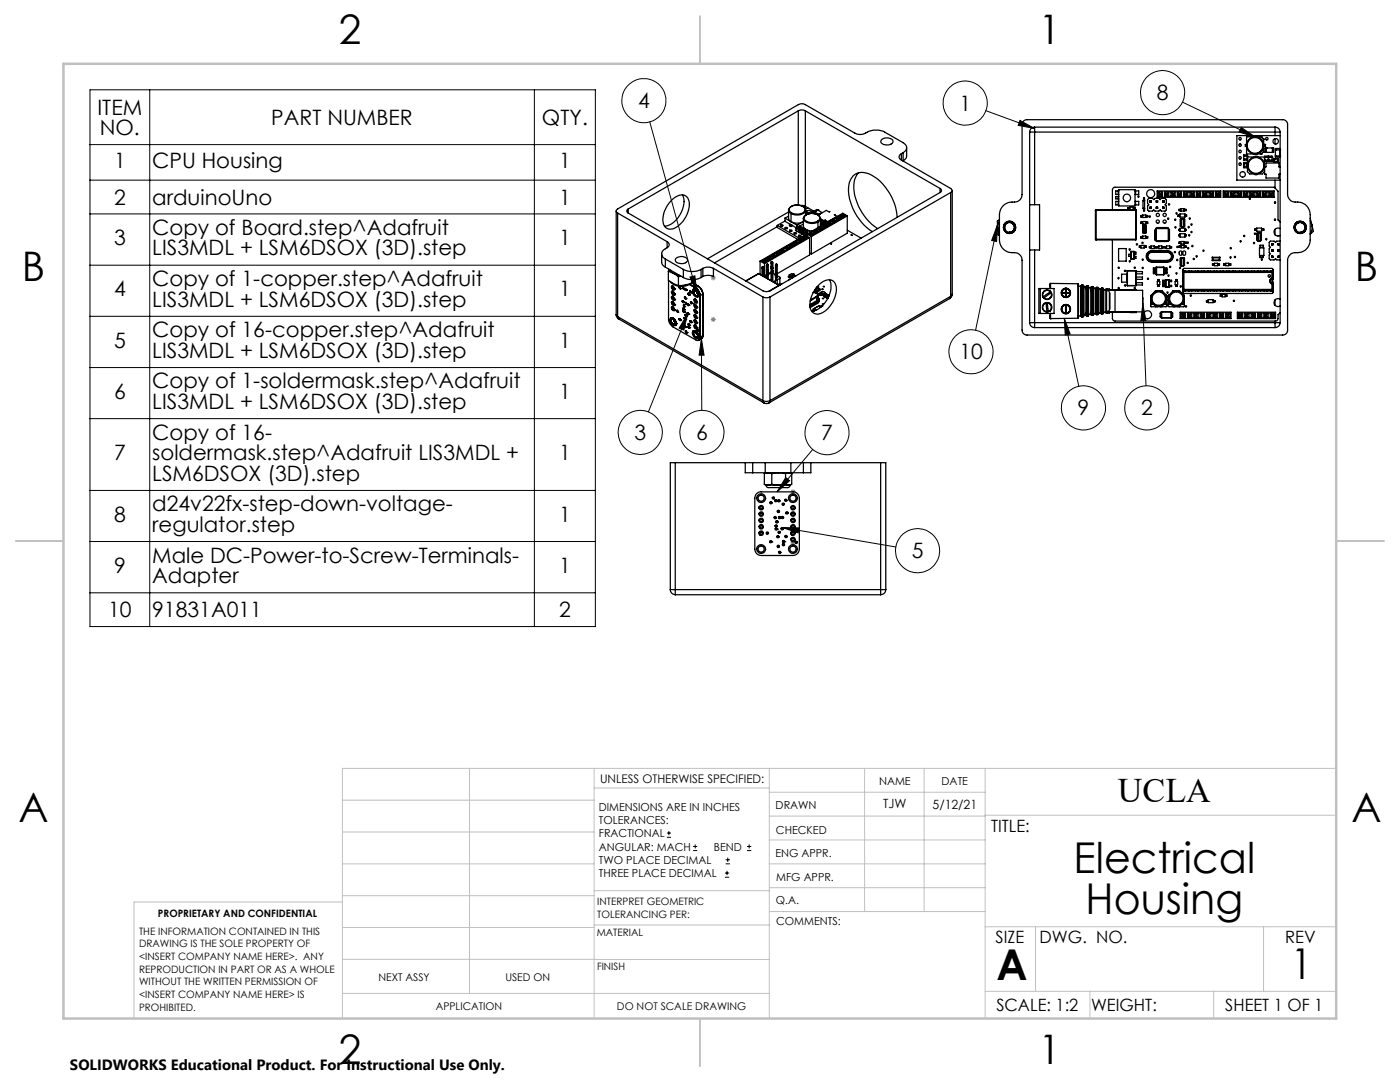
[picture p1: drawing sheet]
<svg xmlns="http://www.w3.org/2000/svg" width="279mm" height="216mm" viewBox="0 0 279 216" stroke-linecap="round" stroke-linejoin="round" font-family="sans-serif">
<defs><g id="words">
<g font-size="8.5">
<text x="214.3" y="174.2">Electrical</text>
<text x="216.7" y="182.3">Housing</text>
<text x="198.9" y="195.5">A</text>
<text x="257.6" y="195.4">1</text>
</g>
<g font-size="8.1">
<text x="67.6" y="8.9">2</text>
<text x="207.3" y="8.9">1</text>
<text x="4.4" y="56.1">B</text>
<text x="270.4" y="56.1">B</text>
<text x="3.7" y="164.1">A</text>
<text x="269.7" y="164.1">A</text>
<text x="67.6" y="212.4">2</text>
<text x="207.3" y="212.4">1</text>
</g>
<text font-size="6.9" x="223.1" y="160.1">UCLA</text>
<g font-size="4.2">
<text x="19.5" y="22.9">ITEM</text>
<text x="127.4" y="21.6">4</text>
<text x="191.5" y="22.1">1</text>
<text x="230.9" y="20">8</text>
<text x="19.9" y="27">NO.</text>
<text x="54.1" y="24.9">PART NUMBER</text>
<text x="108.2" y="24.9">QTY.</text>
<text x="22.8" y="33.5">1</text>
<text x="30.4" y="33.5">CPU Housing</text>
<text x="111.6" y="33.5">1</text>
<text x="22.8" y="40.8">2</text>
<text x="30.4" y="40.8">arduinoUno</text>
<text x="111.6" y="40.8">1</text>
<text x="30.4" y="46.9">Copy of Board.step^Adafruit</text>
<text x="22.8" y="48.9">3</text>
<text x="30.4" y="51">LIS3MDL + LSM6DSOX (3D).step</text>
<text x="111.6" y="48.9">1</text>
<text x="22.8" y="59.1">4</text>
<text x="30.4" y="57.1">Copy of 1-copper.step^Adafruit</text>
<text x="111.6" y="59.1">1</text>
<text x="30.4" y="61.2">LIS3MDL + LSM6DSOX (3D).step</text>
<text x="22.8" y="69.3">5</text>
<text x="30.4" y="67.3">Copy of 16-copper.step^Adafruit</text>
<text x="30.4" y="71.4">LIS3MDL + LSM6DSOX (3D).step</text>
<text x="111.6" y="69.3">1</text>
<text x="191.5" y="71.7">10</text>
<text x="30.4" y="77.5">Copy of 1-soldermask.step^Adafruit</text>
<text x="22.8" y="79.6">6</text>
<text x="30.4" y="81.6">LIS3MDL + LSM6DSOX (3D).step</text>
<text x="111.6" y="79.6">1</text>
<text x="215.1" y="82.9">9</text>
<text x="227.7" y="82.9">2</text>
<text x="30.4" y="87.7">Copy of 16-</text>
<text x="126.6" y="87.8">3</text>
<text x="138.9" y="87.8">6</text>
<text x="163.9" y="87.8">7</text>
<text x="22.8" y="91.8">7</text>
<text x="30.4" y="91.8">soldermask.step^Adafruit LIS3MDL +</text>
<text x="30.4" y="95.9">LSM6DSOX (3D).step</text>
<text x="111.6" y="91.8">1</text>
<text x="22.8" y="104.1">8</text>
<text x="30.4" y="102">d24v22fx-step-down-voltage-</text>
<text x="30.4" y="106.1">regulator.step</text>
<text x="111.6" y="104.1">1</text>
<text x="30.4" y="112.2">Male DC-Power-to-Screw-Terminals-</text>
<text x="182" y="111.4">5</text>
<text x="22.8" y="114.3">9</text>
<text x="30.4" y="116.4">Adapter</text>
<text x="111.6" y="114.3">1</text>
<text x="21.6" y="123.2">10</text>
<text x="30.4" y="123.2">91831A011</text>
<text x="111.6" y="123.2">2</text>
</g>
<g font-size="3.4">
<text x="197.8" y="166">TITLE:</text>
<text x="198.7" y="188.1">SIZE</text>
<text x="207.5" y="188.1">DWG. NO.</text>
<text x="256.5" y="188.2">REV</text>
<text x="198.8" y="201.7">SCALE: 1:2</text>
<text x="217.7" y="201.8">WEIGHT:</text>
<text x="244.5" y="201.7">SHEET 1 OF 1</text>
</g>
<text font-size="3" x="14" y="213.5">SOLIDWORKS Educational Product. For Instructional Use Only.</text>
<g font-size="2.5">
<text x="176.2" y="161.3">TJW</text>
<text x="186.1" y="161.4">5/12/21</text>
</g>
<text font-size="2.4" x="119.8" y="156.2">UNLESS OTHERWISE SPECIFIED:</text>
<g font-size="2.2">
<text x="119.5" y="161.8">DIMENSIONS ARE IN INCHES</text>
<text x="154.8" y="161.4">DRAWN</text>
<text x="175.4" y="156.6">NAME</text>
<text x="187.9" y="156.7">DATE</text>
<text x="119.5" y="164.4">TOLERANCES:</text>
<text x="119.5" y="167.1">FRACTIONAL</text>
<text x="154.9" y="166.3">CHECKED</text>
<text x="119.5" y="169.7">ANGULAR: MACH</text>
<text x="119.5" y="172.4">TWO PLACE DECIMAL</text>
<text x="142.5" y="169.7">BEND</text>
<text x="154.8" y="171">ENG APPR.</text>
<text x="119.5" y="175">THREE PLACE DECIMAL</text>
<text x="154.9" y="175.7">MFG APPR.</text>
<text x="154.9" y="180.4">Q.A.</text>
<text x="154.9" y="184.6">COMMENTS:</text>
</g>
<g font-size="2.1">
<text x="75.5" y="195.7">NEXT ASSY</text>
<text x="100.9" y="195.7">USED ON</text>
<text x="86.9" y="201.5">APPLICATION</text>
<text x="123.1" y="201.6">DO NOT SCALE DRAWING</text>
</g>
<g font-size="2">
<text x="31.5" y="182.9">PROPRIETARY AND CONFIDENTIAL</text>
<text x="119.2" y="180.6">INTERPRET GEOMETRIC</text>
<text x="119.2" y="183.1">TOLERANCING PER:</text>
<text x="27.8" y="186.5">THE INFORMATION CONTAINED IN THIS</text>
<text x="27.8" y="189">DRAWING IS THE SOLE PROPERTY OF</text>
<text x="27.8" y="191.6">&lt;INSERT COMPANY NAME HERE&gt;. ANY</text>
<text x="119.1" y="186.7">MATERIAL</text>
<text x="27.8" y="194.1">REPRODUCTION IN PART OR AS A WHOLE</text>
<text x="27.8" y="196.6">WITHOUT THE WRITTEN PERMISSION OF</text>
<text x="119.1" y="193.5">FINISH</text>
<text x="27.8" y="199.1">&lt;INSERT COMPANY NAME HERE&gt; IS</text>
<text x="27.8" y="201.7">PROHIBITED.</text>
</g>
</g></defs>
<g fill="none" stroke="#000" stroke-width=".2">
<path d="M18 17.9h100.8v107.1h-100.8zM29.9 17.9v107.1M106.6 17.9v107.1M18 28.9h100.8M18 35.9h100.8M129.7 24.3l9.4 34M196.7 22.1l9.8 3.5M203.6 24l2.9 1.6-3.3-.6zM236 20.4l14.5 6.9M247.7 25.4l2.8 1.9-3.2-.9zM18 42.7h100.8M18 52.9h100.8"/>
<path d="M137.7 55.3l1-.3 .4 3.3zM199.1 44.8l-.2 3.4-1-.2zM199.1 44.8l-4.4 21.1M18 63.1h100.8M18 73.3h100.8M137.2 62.6l-7.8 19.6M137.2 62.6l-.7 3.3-1-.4zM140 67.6l.1 14.3M140 67.6l.5 3.3h-1zM212.4 63.5l1.2 3.1-1 .3zM212.4 63.5l2.9 13.6M228.1 60.7l.6 3.3h-1z"/>
<path d="M228.1 60.7l.6 16.3M18 83.5h100.8M18 97.9h100.8M156.8 95.3l.8 .6-2.5 2.2zM162.2 89.7l-7.1 8.4M18 108.1h100.8M18 118.3h100.8M156.1 105.3l22.7 3.8M156.1 105.3h3.4l-.2 1zM133.1 167.1h.8M133.1 166.2h.8M133.5 165.8v.9"/>
<path d="M138.3 169.7h.8M138.3 168.9h.8M138.7 168.5v.8M144.7 175h.8M144.7 174.2h.8M144.8 172.4h.9M144.8 171.6h.9M145.1 173.8v.8M145.2 171.1v.9M149.1 169.7h.8M149.1 168.9h.8M149.5 168.5v.8"/>
<circle cx="232" cy="18.5" r="4.4"/>
<circle cx="128.5" cy="20.1" r="4.4"/>
<circle cx="192.6" cy="20.6" r="4.4"/>
<circle cx="193.8" cy="70.2" r="4.4"/>
<circle cx="127.8" cy="86.3" r="4.4"/>
<circle cx="140.1" cy="86.3" r="4.4"/>
<circle cx="165.1" cy="86.3" r="4.4"/>
<circle cx="216.2" cy="81.4" r="4.4"/>
<circle cx="228.9" cy="81.4" r="4.4"/>
<circle cx="183.1" cy="109.9" r="4.4"/>
</g>
<g fill="none" stroke="#808080" stroke-width=".2">
<path d="M141.9 55.4h.9M142 55.1l.7 .7M142.3 54.9v1.1M142.7 55.1l-.7 .7M141.9 63.7h.9M142 63.4l.7 .7M142.3 63.2v1M142.7 63.4l-.7 .7M157.8 98.1h1M157.9 97.8l.7 .7M158.3 97.6v1M158.6 97.8l-.7 .7"/>
<path d="M157.8 108.3h1M157.9 108l.7 .7M158.3 107.8v1M158.6 108l-.7 .7"/>
</g>
<g fill="none" stroke="#c0c0c0" stroke-width=".2">
<path d="M68.3 159.7h50.3M93.7 153.3v44.9M118.6 153.3v49.9M118.6 157.2h34.9M153.5 153.3v49.9M153.5 158.1h43.1M172.5 153.3v28.6M184.4 153.3v28.6M196.6 153.3v49.9M266.7 153.3h-198.4v49.9M68.3 178.7h50.3M68.3 172.4h50.3"/>
<path d="M68.3 166h50.3M68.3 180h-41.6v23.2M118.6 177.7h35M153.5 167.6h43.1M153.5 162.8h43.1M153.5 172.4h43.1M153.5 177.1h43.1M196.6 162.7h70.1M68.3 198.2h85.2M68.3 191.4l85.2 .1M68.3 185.1h50.3M118.6 184.6h35"/>
<path d="M153.6 181.9h43M196.6 197.8h70.1M196.6 184.9h70.1M206.7 184.9v12.9M217.5 197.8v5.4M242.2 197.8v5.4M252.2 184.9v12.9"/>
</g>
<path d="M139.7 3.2v9.5M3.1 107.9h9.6M266.7 107.9h9.5M139.7 203.2v9.6" fill="none" stroke="#c0c0c0" stroke-width=".25"/>
<path d="M12.7 12.7h254v190.5h-254z" fill="none" stroke="#c0c0c0" stroke-width=".5"/>
<g fill="#000">
<path d="M203.6 24l2.9 1.6-3.3-.6zM247.7 25.4l2.8 1.9-3.2-.9zM228.1 60.7l.6 3.3h-1zM212.4 63.5l1.2 3.1-1 .3zM199.1 44.8l-.2 3.4-1-.2z"/>
<path d="M156.8 95.3l.8 .6-2.5 2.2zM156.1 105.3h3.4l-.2 1zM140 67.6l.5 3.3h-1zM137.2 62.6l-.7 3.3-1-.4zM137.7 55.3l1-.3 .4 3.3z"/>
</g>
<g fill="none" stroke="#000" stroke-width=".25">
<path d="M134.2 39.8a2.04 2.04 0 0 1 2.9-.5 4 4 0 0 1-.6 4.5 3.6 3.6 0 0 1-3 1.9 1.95 1.95 0 0 1-1.1-2.6l.2-1 .6-1.1zM136.2 38.9a4.9 4.9 0 0 1-1.8 5.5l-.8 .5-1 .2M159.3 22.1a1.5 1.5 0 0 1 1.4 0M159.3 22.1l-33.9 19.6M159.3 22.1v18.8M160.7 22.1l26.9 15.5M160.7 22.1v19.1M171.3 34.5a5.7 5.7 0 0 0-.3 5.9 10.3 10.3 0 0 0 4.2 5.2M176 27.8a1.52 1.52 0 0 1 2.2 .4 1.38 1.38 0 0 1-2.1 .5 .49 .49 0 0 1-.3-.4 .49 .49 0 0 1 .2-.5zM179.9 30.7a.64 .64 0 0 0-.5 .6 .64 .64 0 0 0 .5 .6M179.9 31.9l9.8 5.7a.42 .42 0 0 1 .3 .4 .42 .42 0 0 1-.3 .4M179.9 30.7v1.2"/>
<path d="M180.2 30.5a1.07 1.07 0 0 0 .7-1 1.07 1.07 0 0 0-.7-1l-3.6-2.1a4.2 4.2 0 0 0-4.4 .4h-1.1l-.5-.2-9.9-5.7a1.5 1.5 0 0 0-1.4 0l-36 20.8a.43 .43 0 0 0-.3 .4 .43 .43 0 0 0 .3 .4M180.2 30.5l-.3 .2M180.9 29.5v1.6a1.3 1.3 0 0 1-.7 1v-1.6M187.6 37.6a.43 .43 0 0 1 .3 .4 .43 .43 0 0 1-.3 .4M187.6 38.4l-33.9 19.6a1.5 1.5 0 0 1-1.4 0l-26.9-15.5M187.6 37.6v.8M189.7 38.4l-36 20.9M189.7 38.4v20.7M190 38v20.7M204.3 24.2l.5-.3h51.2a.96 .96 0 0 1 1 1v13.9a1.64 1.64 0 0 0 2 1.5 2.53 2.53 0 0 1 2.5 2.5v5.1a2.59 2.59 0 0 1-3 2.5 1.57 1.57 0 0 0-1.5 1.5v14a.96 .96 0 0 1-1 1h-51a.96 .96 0 0 1-1-1v-14a1.6 1.6 0 0 0-2-1.5 2.53 2.53 0 0 1-2.5-2.5v-5.1a2.71 2.71 0 0 1 3.3-2.5l.5-.2 .4-.4 .3-.9v-13.9zM205.5 26.4h1M205.5 26.4v38"/>
<path d="M206.5 25.4a.96 .96 0 0 0-1 1M206.5 25.4v1M206.5 25.4h48M206.5 26.4h48M206.5 26.4v14.5M223.2 38.8h.1M223.2 38.1h.1M223.2 39.2h.1M223.2 39.7h.1M223.2 38.1h-.5v.7h.5M223.2 38.1v.7M223.2 39.2v.5"/>
<path d="M223.2 39.2h-.5v.5h.5M223.3 37.9h3.2v3.2h-3.2zM226.5 38.1h.1M226.5 38.8h.1M226.6 38.1h.7v.7h-.7M226.6 38.1v.7M228.2 40h.1M228.2 40v-.5h.2v.5M228.2 40h.2M228.4 40h.1M229.3 39.6h.7l.3 .2 .2-.2h.8l.2 .2 .3-.2h.7l.3 .2v.8l-.3 .3 .3 .2v.8l-.3 .2h-.7l-.3-.2-.2 .2h-.8l-.2-.2-.3 .2h-.7l-.3-.2v-.8l.3-.2-.3-.3v-.8zM230.9 38.1h12.7v1.3h-12.7z"/>
<path d="M231.1 38.3h.9M231.1 39.2h.9M231.1 38.3v.9M231.1 38.3l.4 .3M231.5 38.6h.2M231.5 38.6v.3M231.5 38.9l-.4 .3M231.5 38.9h.2M231.7 38.6v.3M231.7 38.9l.3 .3M232 38.3v.9M232 38.3l-.3 .3"/>
<path d="M232.4 38.3h.9M232.4 39.2h.9M232.4 38.3l.3 .3M232.4 38.3v.9M232.7 38.6h.3M232.7 38.6v.3M232.7 38.9l-.3 .3M232.7 38.9h.3M233 38.6v.3M233 38.9l.3 .3M233.3 38.3l-.3 .3M233.3 38.3v.9"/>
<path d="M233.7 38.3h.8M233.7 39.2h.8M233.7 38.3l.3 .3M233.7 38.3v.9M234 38.6h.2M234 38.6v.3M234 38.9l-.3 .3M234 38.9h.2M234.2 38.9l.3 .3M234.2 38.6v.3M234.5 38.3l-.3 .3M234.5 38.3v.9"/>
<path d="M234.9 38.3h.9M234.9 39.2h.9M234.9 38.3v.9M234.9 38.3l.4 .3M235.3 38.6h.2M235.3 38.6v.3M235.3 38.9l-.4 .3M235.3 38.9h.2M235.5 38.9l.3 .3M235.5 38.6v.3M235.8 38.3l-.3 .3M235.8 38.3v.9"/>
<path d="M236.2 38.3h.9M236.2 38.3l.3 .3M236.2 39.2h.9M236.2 38.3v.9M236.5 38.6h.3M236.5 38.6v.3M236.5 38.9l-.3 .3M236.5 38.9h.3M236.8 38.9l.3 .3M236.8 38.6v.3M237.1 38.3l-.3 .3M237.1 38.3v.9"/>
<path d="M237.5 38.3h.8M237.5 39.2h.8M237.5 38.3l.3 .3M237.5 38.3v.9M237.8 38.6h.3M237.8 38.6v.3M237.8 38.9l-.3 .3M237.8 38.9h.3M238.1 38.9l.2 .3M238.1 38.6v.3M238.3 38.3l-.2 .3M238.3 38.3v.9"/>
<path d="M238.8 38.3h.8M238.8 38.3l.3 .3M238.8 39.2h.8M238.8 38.3v.9M239.1 38.6h.2M239.1 38.6v.3M239.1 38.9l-.3 .3M239.1 38.9h.2M239.3 38.9l.3 .3M239.3 38.6v.3M239.6 38.3l-.3 .3M239.6 38.3v.9"/>
<path d="M240 38.3h.9M240 39.2h.9M240 38.3l.3 .3M240 38.3v.9M240.3 38.6h.3M240.3 38.6v.3M240.3 38.9l-.3 .3M240.3 38.9h.3M240.6 38.6v.3M240.6 38.9l.3 .3M240.9 38.3l-.3 .3M240.9 38.3v.9"/>
<path d="M241.3 38.3h.8M241.3 38.3v.9M241.3 38.3l.3 .3M241.3 39.2h.8M241.6 38.6h.3M241.6 38.6v.3M241.6 38.9l-.3 .3M241.6 38.9h.3M241.9 38.9l.2 .3M241.9 38.6v.3M242.1 38.3l-.2 .3M242.1 38.3v.9"/>
<path d="M242.6 38.3l.3 .3M242.6 38.3h.8M242.6 39.2h.8M242.6 38.3v.9M242.9 38.6h.2M242.9 38.6v.3M242.9 38.9l-.3 .3M242.9 38.9h.2M243.1 38.9l.3 .3M243.1 38.6v.3M243.4 38.3l-.3 .3M243.4 38.3v.9"/>
<path d="M244.1 38.1h10.2v1.3h-10.2zM244.3 38.3h.9M244.3 39.2h.9M244.3 38.3v.9M244.3 38.3l.4 .3M244.7 38.6h.2M244.7 38.6v.3M244.7 38.9l-.4 .3M244.7 38.9h.2M244.9 38.6v.3M244.9 38.9l.3 .3M245.2 38.3v.9"/>
<path d="M245.2 38.3l-.3 .3M245.6 38.3h.9M245.6 39.2h.9M245.6 38.3v.9M245.6 38.3l.3 .3M245.9 38.6h.3M245.9 38.6v.3M245.9 38.9l-.3 .3M245.9 38.9h.3M246.2 38.6v.3M246.2 38.9l.3 .3M246.5 38.3v.9"/>
<path d="M246.5 38.3l-.3 .3M246.9 38.3h.9M246.9 39.2h.9M246.9 38.3v.9M246.9 38.3l.3 .3M247.2 38.6h.2M247.2 38.6v.3M247.2 38.9l-.3 .3M247.2 38.9h.2M247.4 38.6v.3M247.4 38.9l.4 .3M247.8 38.3v.9"/>
<path d="M247.8 38.3l-.4 .3M248.1 38.3h.9M248.1 38.3l.4 .3M248.1 39.2h.9M248.1 38.3v.9M248.2 31.7h.1M248.2 31.2h.1M248.2 33.2h.1M248.2 32.7h.1M248.2 31.2h.7M248.2 30.9h.7v1.1h-.7zM248.2 32.4h.7v1.1h-.7z"/>
<path d="M248.2 31.7h.7M248.2 32.7h.7M248.2 33.2h.7M248.5 38.6h.2M248.5 38.6v.3M248.5 38.9l-.4 .3M248.5 38.9h.2M248.7 38.6v.3M248.7 38.9l.3 .3M248.8 29h.1M248.8 29a1.69 1.69 0 0 1 1.7-1.7 1.69 1.69 0 0 1 1.7 1.7M248.8 29a1.69 1.69 0 0 0 1.7 1.7 1.69 1.69 0 0 0 1.7-1.7"/>
<path d="M248.8 29.1v1.6h2.9M248.8 28.8h-.3v.4h.3M248.9 29a1.57 1.57 0 0 1 1.6-1.6 1.57 1.57 0 0 1 1.5 1.6M248.9 29a1.57 1.57 0 0 0 1.6 1.6 1.57 1.57 0 0 0 1.5-1.6M248.9 31.7h.1M248.9 31.2h.1M248.9 32.7h.1M248.9 33.2h.1M249 38.3l-.3 .3M249 38.3v.9M249.4 38.3h.9M249.4 39.2h.9"/>
<path d="M249.4 38.3v.9M249.4 38.3l.3 .3M249.7 38.6h.3M249.7 38.6v.3M249.7 38.9l-.3 .3M249.7 38.9h.3M250 38.6v.3M250 38.9l.3 .3M250.3 38.3v.9M250.3 38.3l-.3 .3M250.5 27.3h.1M250.5 30.7h.1"/>
<path d="M250.5 27.3a1.69 1.69 0 0 1 1.7 1.7M250.5 31.3v-.1h.4v.1M250.5 34.7v.2h.4v-.2M250.6 31.4a1.59 1.59 0 0 0-1.5 1.6 1.59 1.59 0 0 0 1.5 1.6M250.6 34.6v.1M250.6 31.3a1.69 1.69 0 0 0-1.7 1.7 1.69 1.69 0 0 0 1.7 1.7M250.6 31.3v.1M250.6 31.4a1.59 1.59 0 0 1 1.6 1.6 1.59 1.59 0 0 1-1.6 1.6M250.6 31.3a1.69 1.69 0 0 1 1.8 1.7 1.69 1.69 0 0 1-1.8 1.7M250.7 38.3h.9M250.7 39.2h.9M250.7 38.3v.9"/>
<path d="M250.7 38.3l.3 .3M251 38.6h.2M251 38.6v.3M251 38.9l-.3 .3M251 38.9h.2M251.2 38.6v.3M251.2 38.9l.4 .3M251.6 38.3l-.4 .3M251.6 38.3v.9M251.7 27.3h.1M251.7 30.7h.1M251.7 27.3l.5 .5"/>
<path d="M251.7 27.3h-2.9v1.7M252 38.3h.8M252 39.2h.8M252 38.3v.9M252 38.3l.3 .3M252 29h.2M252.2 29h.1M252.2 29a1.69 1.69 0 0 1-1.7 1.7M252.2 30.3h.1M252.2 27.8h.1M252.2 27.8v2.5M252.2 30.3l-.5 .4"/>
<path d="M252.2 29.2h.2M252.2 28.8h.2M252.3 38.6h.2M252.3 38.6v.3M252.3 38.9l-.3 .3M252.3 38.9h.2M252.3 34.3l-.4 .4h-2.5l-.4-.4v-3h3.3l.1 3.4h.3v.8h2.5v-.8h.3M252.4 33.3h.3v-.8h2.5v.8h.3M252.4 31.4h.1M252.4 32h.1M252.4 29.2h.1M252.4 28.8h.1"/>
<path d="M252.4 31.4h.7M252.4 31.2h.7v1h-.7zM252.4 28.8v.4M252.4 32h.7M252.5 29.5h1.7v.9h-1.7zM252.5 38.6v.3M252.5 38.9l.3 .3M252.7 30.4h.1M252.7 29.5h.1M252.7 29.5v.9M252.8 38.3v.9M252.8 38.3l-.3 .3"/>
<path d="M253.1 31.4h.1M253.1 32h.1M253.2 31.4h.1M253.2 32h.1M253.2 31.4h.7M253.2 31.2h.7v1h-.7zM253.2 32h.7M253.2 38.3v.9M253.2 38.3h.9M253.2 39.2h.9M253.2 38.3l.3 .3M253.5 38.6h.3"/>
<path d="M253.5 38.6v.3M253.5 38.9l-.3 .3M253.5 38.9h.3M253.8 38.6v.3M253.8 38.9l.3 .3M253.9 31.4h.1M253.9 32h.1M253.9 29.5h.1M253.9 30.4h.1M253.9 29.5v.9M254.1 38.3l-.3 .3M254.1 38.3v.9"/>
<path d="M254.1 31.7h1.1v.6h-1.1zM254.4 32.3h.1M254.4 31.7h.1M254.4 31.7v.6M254.5 25.4a.97 .97 0 0 1 1 1M254.5 25.4v1M254.5 26.4h1M254.5 26.4v.7M254.5 27.7v1M254.5 35.9v1.6M254.5 31.1h.1M254.5 29.9h.1"/>
<path d="M254.5 29.9h.9M254.5 29.6h.9v1.8h-.9zM254.5 31.1h.9M254.9 32.3h.1M254.9 31.7h.1M254.9 31.7v.6M255.4 31.1h.1M255.4 29.9h.1M255.5 27.1h-8.7v8.8h8.7M255.5 26.4v38M123 42.1v20.7M123.3 42.5l9.8 5.7"/>
<path d="M123.3 42.5v20.7M125.4 41.7a.43 .43 0 0 0-.3 .4 .43 .43 0 0 0 .3 .4M125.4 41.7v.8M132 50.7v1.6a1.14 1.14 0 0 0 .8 1M132.8 51.7l3.6 2.1M132.8 51.7v1.6M132.8 53.3l3.6 2.1M133.1 49.4l-.3 .2a1.08 1.08 0 0 0-.8 1.1 1.08 1.08 0 0 0 .8 1M133.1 48.2a.64 .64 0 0 1 .5 .6 .64 .64 0 0 1-.5 .6M133.1 48.2v1.2M133.4 54.2l1 .3M133.4 54.2v1.7l1 .7 1 .4"/>
<path d="M133.4 56v7.7a1.91 1.91 0 0 0 .9 1.5l4.5 2.6a.53 .53 0 0 0 .6 .1 .53 .53 0 0 0 .3-.6M133.5 53.7l-.1 .5M133.7 53.8l.3 .5 .4 .2M133.8 56.2a3.1 3.1 0 0 0 4.1 .3M134 58.1a.47 .47 0 0 1 .5 .2 .47 .47 0 0 1 0 .6l-.2-.1-.2-.2zM134.1 58.1h.1M134.1 59.1h.1M134.1 57.1h.1M134.2 58.3a.2 .2 0 0 1 .3 .1 .2 .2 0 0 1-.2 .3zM134.2 59.4v-.1a.23 .23 0 0 1 .3 .2 .23 .23 0 0 1-.1 .2zM134.2 57.3a.2 .2 0 0 1 .3 .1 .2 .2 0 0 1-.2 .2zM134.2 59.3v.3l.2 .1"/>
<path d="M134.2 57.3v.2l.2 .1M134.4 54.5l1 .7M134.4 54.5l1.1 .4M134.4 58.7l-.1-.1-.1-.3v.3l.2 .1M134.5 58.9h.1M134.5 59.9h.1M134.5 57.8v.1M134.6 58.7h.1M134.6 59.7h.1M134.6 59.7a.39 .39 0 0 0-.1-.4 .39 .39 0 0 0-.5 0 .4 .4 0 0 0 .1 .5 .4 .4 0 0 0 .5 0M134.6 59.8h.1M134.6 57.6h.1"/>
<path d="M134.6 57.6a.39 .39 0 0 0-.1-.4 .39 .39 0 0 0-.5 0 .4 .4 0 0 0 .1 .5 .4 .4 0 0 0 .5 0M134.6 57.7h.1M134.6 57.6v.1M134.6 59.7v.1M134.8 51.6a1.51 1.51 0 0 1 2.4 .3 1.45 1.45 0 0 1-2.4 .1zM135.4 55.2v1.8M135.6 57.3h.1M135.6 57.4l.1 .1zM135.6 57.4l.1 .1M135.8 57.6h.1M135.8 57.5l-.1-.2h-.2l.1 .3h.2M135.8 57.5h.1"/>
<path d="M135.8 57.5v.1M135.9 55.1l-.5 .1M136.2 57.3l.3 .1v.2a.21 .21 0 0 1-.3 0 .21 .21 0 0 1 0-.3zM136.3 57.3h.1M136.3 57.4l.2 .2M136.4 53.8a3.9 3.9 0 0 0 3.5 0M136.4 55.4a3.9 3.9 0 0 0 3.5 0M136.4 53.8v1.6M136.4 57.6l-.1-.2 .1 .2M136.5 57.6h.1M136.5 57.6v.1M136.6 59.3l.3 .1-.1 .3-.2-.2z"/>
<path d="M136.6 59.3h.1M136.6 57.6a.19 .19 0 0 1 .3 .1 .19 .19 0 0 1-.1 .3zM136.7 59.4l.1 .1zM136.7 57.6h.1M136.7 59.4l.1 .1M136.7 57.7l.1 .2M136.7 57.7l.2 .2zM136.8 57.7l.1 .2M136.8 57.7v.2M136.8 59.7h.1M136.9 58h.1M136.9 59.5h.1"/>
<path d="M136.9 57.9h.1M137.3 58.5h.1M137.4 58.6l.1 .2zM137.5 58.9h.1M137.6 58.8h.1M137.6 58.8l-.2-.3-.1 .1a.21 .21 0 0 0 0 .2 .21 .21 0 0 0 .3 0M137.6 56.8l1.2 .6M137.6 56.7l1.2 .7M137.7 58v.1M137.7 58.1l.1 .2M137.7 58.1l.1 .2zM137.8 58.1l.1 .2"/>
<path d="M137.8 58.1v.2M137.9 58.4h.1M137.9 58.3h.1M138 56.5l-1.3 .4-1.3 .1M138 55.8v.7M138.1 56.4l1.2 .7M138.1 56.4l1.3 .7M138.1 56.2l.2-.4-.3 .7M138.4 57.7h.1M138.4 57.7a.99 .99 0 0 1 1 1.2M138.4 58.1l.1-.1a.74 .74 0 0 0 .6 1h-.3l-.3-.3zM138.4 58.1l.1-.1a.71 .71 0 0 1 .6 1h-.3l-.3-.3z"/>
<path d="M138.6 59.7h.1M138.6 59.7a.5 .5 0 0 1 .4 .7 .48 .48 0 0 1-.4-.2 .48 .48 0 0 1 0-.5zM138.7 59.8v.4l.2 .1-.2-.2zM138.7 59.8a.23 .23 0 0 1 .3 .2 .23 .23 0 0 1-.1 .3l-.3-.3zM138.7 59.8v.4l.2 .1M138.8 57.4a1.91 1.91 0 0 1 .9 1.6M138.8 57.4h.1M138.8 57.4a2.08 2.08 0 0 1 .9 1.6M139 58.1l.2 .4M139 58.1l.2 .4-.2-.3M139.3 57.1a2.07 2.07 0 0 1 1 1.6l-.6 .3M139.3 57.1h.1"/>
<path d="M139.3 57.1l-.5 .3M139.4 57.1a1.91 1.91 0 0 1 .9 1.6v8.3M139.4 58.9l-.3-.8-.6-.4a.9 .9 0 0 0-.3 1 .9 .9 0 0 0 .9 .6h.1l.2-.4M139.4 58.9h.1M139.4 58.9l-.2 .4M139.7 59v8.3M139.7 59h.1M139.9 53.8v1.6M140.3 53.6a2.39 2.39 0 0 1 2.1 0M140.3 53.6v1.6M140.3 53.6l-.4 .2M140.3 55.2l-.4 .2"/>
<path d="M142.4 53.6v1.6a2.39 2.39 0 0 0-2.1 0M142.4 53.6l9.9 5.7M151.3 54.6h.1M151.3 54.6l-2.5 1.5M151.4 54.6h.1M151.4 54.6l4.1 2.3M151.4 54.6l-2.5 1.5M151.7 52.1v2.7M151.7 52.1l.9 .5M152 52.1l.6 .3M152 52.1l.4 .1M152.1 53.5l.2 .1 .1-.1"/>
<path d="M152.1 53.5v1.5M152.1 53.3v.2M152.1 53.3h.2M152.1 53.3h.3M152.3 59.3l.5 .1 .9-.1M152.3 53.3v1.8M152.3 59.3v20.6M152.4 53.3h-.1M152.4 53.3v.2M152.4 52.2l.2 .1 .2-.1M152.4 52.2l.2-.1 .2 .1M152.4 53.5v1.6"/>
<path d="M152.4 55h.2M152.6 51.8v.6M152.6 52.6v2.4M152.6 51.8l.6 .3M152.6 51.8l-.6 .3M152.9 51.6l.6 .3M152.9 51.6h.4M153 53v2.5M153 53l.1 .1 .2-.1M153 55l-.5 .2M153 54.8l-.4 .2M153 53.8v.2l.1 .1 .2-.1-.1-.2"/>
<path d="M153 53.8l.1 .1M153 52.7v.3M153 52.7l.1 .1M153 52.7h.2M153.1 52.8v.9M153.1 53.9v1.7M153.1 53.7l-.1 .1M153.1 53.7l.1 .1M153.2 52.1l-.6 .3M153.2 52.1l-.4 .1M153.2 53.8l-.1 .1M153.2 52.7l-.1 .1"/>
<path d="M153.2 52.7l.1 .3M153.3 53v2.7M153.3 51.6l.2 .2 .2-.2M153.3 51.6l.2-.1 .2 .1M153.5 51.2l-.6 .4M153.5 51.2l.6 .4M153.5 51.2v.7M153.7 59.3v20.6M153.8 51l.6 .4M153.8 51l.4 .2M153.8 54.5l-.5 .3M153.8 54.5h.1"/>
<path d="M153.9 52.5v3.4l.2 .1M153.9 52.5h.3M153.9 54.3l-.6 .3M153.9 53.3h.2M153.9 53.3v.2l.2 .1 .1-.1v-.2M153.9 52.2h.3M153.9 52.2v.3M153.9 52.2l.2 .1M154.1 52.3v.9M154.1 53.3v2.7M154.1 53.2l-.2 .1M154.1 53.2l.1 .1"/>
<path d="M154.1 51.6l-.6 .3M154.1 51.6h-.4M154.2 53.3h-.1M154.2 52.2l-.1 .1M154.2 52.2v.3M154.2 51.2h.4M154.2 51.2l.2-.2 .2 .2M154.2 52.5v3.4l-.1 .1M154.2 54.5l.5 .3 .1 .2M154.2 54.1l.1 .4M154.4 50.7l-.6 .3M154.4 50.7l.6 .3"/>
<path d="M154.4 50.7v.7M154.7 50.5l.6 .4M154.7 50.5l.4 .1M154.7 54.8h.1M154.8 53l.1 .1 .2-.1M154.8 53v2.4l.1 .1M154.8 56l-.5 .3M154.8 52.7l.1 .1M154.8 52.7v.3M154.8 52.7h.2M154.9 52.8v2.7M155 51l-.6 .4"/>
<path d="M155 51l-.4 .2M155 52.7l-.1 .1M155 52.7l.1 .3M155.1 55.8h-.3v.7M155.1 45v.4l4.1 2.4M155.1 53v2.4l-.2 .1M155.1 55.8v.9M155.1 55l.5 .3v1.3l-.4 .2M155.1 45l4.5 2.6M155.1 50.6l.2-.1 .2 .1M155.1 50.6l.2 .1 .2-.1M155.1 45.2l-12.5 7.3"/>
<path d="M155.3 50.2l-.6 .3M155.3 50.2l.6 .3M155.3 50.2v.7M155.5 56.9v.1M155.5 56.9h.1M155.5 56.9l-2.1 1.2M155.6 50l.6 .3M155.6 50l.4 .1M155.6 55.5l-.5 .3M155.8 45v-.1a.22 .22 0 0 1 .3-.1 .22 .22 0 0 1 .1 .3zM155.9 44.9v.2M155.9 50.5l-.6 .4"/>
<path d="M155.9 50.5l-.4 .1M156 56.7l-.1 .1M156 50.1l.2-.1 .2 .1M156 50.1l.2 .1 .2-.1M156.2 49.7l-.6 .3M156.2 49.7l.6 .3M156.2 49.7v.6M156.5 49.5l.6 .3M156.5 49.5l.4 .1M156.7 45.4a.23 .23 0 0 1 .3-.1 .23 .23 0 0 1 .1 .3h-.3zM156.7 44.1l-1.6 .9M156.7 43.5l2.4 1.4"/>
<path d="M156.7 43.5v.7l1 .6M156.7 45.4v.2M156.8 50l-.6 .3M156.8 50l-.4 .1M156.9 49.6l.2 .1 .2-.1M156.9 49.6h.4M157.1 49.1v.7M157.1 49.1l-.6 .4M157.1 49.1l.6 .4M157.3 55.2l.3 .2M157.4 41.9v1.8l.5 .5M157.4 41.9v.3l.5 .4"/>
<path d="M157.4 43.1l-.7 .4M157.4 49l.6 .3M157.4 49l.4 .1M157.4 42.3l-16.2 9.3M157.5 54.9l.1 .2M157.5 54.9l.4 .2M157.6 55.1v-.1l.2 .1M157.6 44.9v.1l.2 .2M157.6 44.9l.2 .1M157.6 55.4h.1M157.6 55.1l-.3 .1M157.6 55.1l.1 .1"/>
<path d="M157.6 45.9l.4 .1a.21 .21 0 0 1-.2 .2 .21 .21 0 0 1-.2-.3zM157.6 45.9v.2M157.7 55.7l-.2 .1M157.7 49.5l-.6 .3M157.7 49.5l-.4 .1M157.7 44.8l.3 .1M157.7 44.8l-.1 .1M157.7 55.2l-.1 .2M157.8 55.1l-.1 .1M157.8 55.1v.1M157.8 55.2l-.2 .2M157.8 55.2l.1 .1"/>
<path d="M157.8 49.1l.2 .1 .2-.1M157.8 49.1l.2-.1 .2 .1M157.8 45.2h.1M157.8 45v.2M157.9 44.2a2.69 2.69 0 0 0 2.4 0M157.9 42.6v1.6M157.9 55.1v.2M158 42.5l-.1 .1M158 48.6l.6 .4M158 48.6l-.6 .4M158 48.6v.7M158 44.9l.9 .5"/>
<path d="M158 44.9l-.2 .1M158.1 45l-.3 .2M158.2 55.4h.1M158.2 55.4v.1M158.2 54.7l.3 .1M158.3 48.5l.6 .3M158.3 48.5h.4M158.3 54.9h.1M158.3 54.8v.2l-.4 .3M158.3 54.8l-.4 .3M158.3 54.8l-.3-.2-.5 .3M158.5 46.4l.5 .1a.22 .22 0 0 1-.3 .2 .22 .22 0 0 1-.2-.3z"/>
<path d="M158.5 54.8l-.2 .1M158.5 46.4v.2M158.6 49l-.6 .3M158.6 49l-.4 .1M158.7 48.5l.2 .1 .2-.1M158.7 48.5l.2-.1 .2 .1M158.8 45.4v.6l.2 .1M158.8 45.4l.2 .1M158.9 48.1l.6 .4M158.9 48.1l-.6 .4M158.9 48.1v.7M158.9 55l-.7 .4"/>
<path d="M159 45.5h.1M159 46.1l.4 .2M159 45.5l.4 .3M159 45.5v.6M159.1 44.9v.4M159.2 47.9l.6 .4M159.2 47.9l.4 .1M159.4 46.3h.1M159.4 45.8h.1M159.4 46.3l.2 .1M159.4 45.8v.5M159.4 45.8l.2 .1"/>
<path d="M159.4 47l.5 .1-.4 .1-.2-.1zM159.4 47v.2M159.5 45.3h.1M159.5 45.3l-.2-.1-.5 .2M159.5 45.3l-.5 .2M159.5 45.3l.3 .2M159.5 48.5l-.6 .3M159.5 48.5h-.4M159.6 45.9v.5M159.6 48l.2-.1 .1 .1M159.6 48l.2 .1 .1-.1M159.6 45.1v.3"/>
<path d="M159.6 45.1l1.2 .7M159.6 45.2l-.1 .1M159.8 47.6l-.6 .3M159.8 47.6l.6 .3M159.8 47.6v.7M159.8 41l.9 .2M159.8 45.5l-.4 .3M159.8 45.5l.3 .1M159.9 46.1v.5l.2 .1M159.9 46.2l-.3 .2M159.9 46.1l.2 .1M160.1 46.2h.1"/>
<path d="M160.1 46.7l.3 .3M160.1 45.6v.4M160.1 46.2v.5M160.1 46.2l.3 .2M160.1 45.6l-.5 .3M160.1 47.4l.6 .4M160.1 47.4l.4 .1M160.2 41.2a.79 .79 0 0 1 .4 .9 .79 .79 0 0 1-.9 .6h-1.1l-.6-.2M160.2 41.2a2.11 2.11 0 0 0-2.7 .5l.1 .4 .4 .4M160.2 41.2h.1M160.2 41.2l.5 .3 .1 .4M160.2 41.2a2.23 2.23 0 0 0-2.8 .5v.2"/>
<path d="M160.3 44.2l-1.2 .7M160.3 43.6l.1 .2a2.18 2.18 0 0 0 2.8 .5M160.3 44.7l-.7 .4M160.3 44.2h.1M160.4 47.9l-.6 .4M160.4 47.9l-.5 .1M160.4 47h.1M160.4 46.4h.1M160.4 46.4l.2 .1M160.4 46.4v.6M160.5 47.5l.2-.1 .1 .1M160.5 47.5l.2 .1 .1-.1"/>
<path d="M160.5 45.9h.1M160.5 45.9l-.4 .3M160.5 45.9l.4 .2M160.5 45.9l-.1-.1-.5 .3M160.6 46.5v.4M160.7 47.1l.6 .3M160.7 47.1l-.6 .3M160.7 47.1v.7M160.7 41.2v.4M160.7 41.2l1.8 1M160.8 41.9a1.71 1.71 0 0 1-2.2 1l-.7-.3M160.8 41.9v1"/>
<path d="M160.8 45.8l1.3 .3M160.8 45.8l.9 .5M160.9 42.9l-.4 .2-.2 .5 .1 1.7 .4 .5M160.9 42.9a2.21 2.21 0 0 1 2.8 .5v.5l-.5 .4M160.9 42.9h.1M160.9 42.9l-.2 .1a.67 .67 0 0 0-.2 .7 .67 .67 0 0 0 .6 .5l1 .2 1.1-.3M160.9 42.9a2.08 2.08 0 0 1 2.7 .5 .65 .65 0 0 1-.4 .7M160.9 46.1l-.5 .3M160.9 46.1l.2 .1M161 42.1l.6-.1 .3 .2 .1 .1M161 42.1l-.1 .3 .6 .2M161 42.1v.4"/>
<path d="M161 46.8l-.2 .2M161 46.7v.4M161 46.7l.9 .5M161.1 46.6h.1M161.1 46.2l-.5 .3M161.1 46.2v.5M161.2 41.5l-.4 .2M161.3 47.4l-.6 .4M161.3 47.4l-.5 .1M161.3 46.7l.6 .4M161.3 46.7l.4 .1M161.6 50.5l.3 .2"/>
<path d="M161.6 47.4v3.5l-6.5 3.7M161.6 47.4l-9 5.2M161.6 47.4l-.9-.5-9 5.2M161.7 46.3h.1M161.7 42.4l-.7 .1M161.7 46.8l.2-.1 .2 .1M161.7 46.8l.2 .1 .2-.1M161.9 42.4h.1M161.9 42.4l-.5 .3M161.9 42.4l.3 .2M161.9 42.4l.2-.1 .6 .4M161.9 46.4v.7"/>
<path d="M161.9 47.2v3.5M161.9 46.4l-.6 .3M161.9 46.4l.6 .3M162.2 46.2l.6 .3M162.2 46.2h.4M162.4 42.2l.2 .1M162.4 42.2v.3M162.5 58.2l.2 .1M162.5 58.2l.2 .2M162.5 58.2h.1M162.5 46.7l-.6 .4M162.5 46.7l-.4 .1"/>
<path d="M162.6 42.3h.1M162.6 42.3l.8 .5M162.6 42.3v.3M162.6 46.2l.2 .2 .2-.2M162.6 46.2h.4M162.7 58.1l.1-.1 .2 .1M162.7 58.1h.1M162.7 57.9v.2M162.7 58.3v.1M162.7 58.1l-.2 .1M162.7 58.1l.2 .1M162.7 57.9l.4 .2"/>
<path d="M162.8 45.8l-.6 .4M162.8 45.8l.6 .4M162.8 45.8v.7M162.9 59.2l.1 .1M162.9 57.4l.1 .1M162.9 59.2l-1.2 .6M162.9 58.2l-.2 .1M163 57.3h.1M163 57.5v.2l-.4 .2M163 59.3v.7M163 57.5l-.2 .1M163 57.3l.2 .1"/>
<path d="M163 59.3l-1.3 .7M163 58.1l-.1 .1M163 58.2l-.3 .2M163 58.2h.1M163 58.1v.1M163.1 58.1v.1M163.1 45.6l.6 .4M163.1 45.6l.4 .2M163.2 44.1v.2M163.2 41.9h.1M163.2 57.1a2.57 2.57 0 0 1 3-1.1 2.7 2.7 0 0 1 .5 3.2 4.9 4.9 0 0 1-3.5 3.5 1.68 1.68 0 0 1-1.6-2.2l.4-1.5zM163.2 41.9l-.6 .4"/>
<path d="M163.2 41.9l.8 .5M163.2 41.9l-.2-.1-.6 .4M163.2 57.4l-.2 .2M163.2 57.4l-.2 .1M163.2 44.3v1.1M163.3 58.9l-.3-.4-.7-.2 .3 .1a.48 .48 0 0 1 .5 .6l-.2 .2M163.3 59.4l.2 .4M163.3 59.5v.3l-.2 .3M163.3 59.4l.1 .4-.3 .3M163.3 58.9l-.3 .4M163.3 58.9v.8l-.3 .3M163.4 58.6l.1 .2"/>
<path d="M163.4 42.8h.1M163.4 42.8v.1M163.4 57.7h.4M163.4 46.2l-.6 .3M163.4 46.2h-.4M163.5 58.7l-.1-.1a.51 .51 0 0 1 .7 .1l-.1 .2-.3-.1M163.5 58.7v.1M163.5 58.7l.2 .1M163.5 58.8l.2 .1M163.5 59.8v.4l-.3 .3M163.5 59.8l-.3 .5M163.5 57.8v.2l-.4 .2"/>
<path d="M163.5 57.8l-.3-.2-.5 .3M163.5 57.8l-.4 .3M163.5 45.8l.2-.2 .2 .2M163.5 45.8l.2 .1 .2-.1M163.7 58.8v.1M163.7 45.3v.7M163.7 44h.1M163.7 44.7l.4 .2M163.7 45.3l-.6 .3M163.7 45.3l.6 .3M163.8 44l.2 .4 .6 .3M163.8 44l.1 .5 .5 .3"/>
<path d="M163.8 44a.79 .79 0 0 0 .7 .7M163.8 57.7v.1M163.8 44l-.1-.1 .8 .4M163.8 44l-.1 .1M163.8 57.7l-.3 .2M163.9 58.3l.1 .2M163.9 58.3h.1M164 58.4l-.1-.1a.46 .46 0 0 1 .7 .2l-.4 .1M164 58.5l.2 .1M164 58.4l.2 .2M164 58.4v.1M164 45.2l.6 .3"/>
<path d="M164 45.2h.4M164 42.4l-.6 .4M164 42.4h.1M164.1 44.9h.1M164.2 58.7l-.2 .2h-.3M164.2 59.5h.2l-.2 .1zM164.2 58.6h.1M164.3 57.1l.2 .1-.1 .1zM164.3 45.6l-.6 .4M164.3 45.6l-.4 .2M164.4 45.2l.2-.1 .2 .1M164.4 45.2l.2 .1 .2-.1"/>
<path d="M164.5 58.9v.2M164.5 44.1l-.8-.5v1.6M164.5 44.1v.2M164.5 59.1v.1M164.5 59.1l.1 .1M164.5 59.1h.1M164.5 58.8v.1M164.5 58.8l.8 .5-.8-.4M164.6 44.3h.2M164.6 44.8v.7M164.6 44.8l-.6 .4M164.6 44.8l.6 .4"/>
<path d="M164.6 59.2h.1M164.7 44.2l-.2 .1M164.7 58.5l-.2 .1h-.3M164.7 43.9v.3M164.7 58.5h.1M164.7 43.9l.5 .3M164.7 43.9l-.2 .2M164.7 44.2l.3 .2M164.7 59.1l-.1 .1M164.7 59.1h-.2M164.7 59.1v.1M164.7 59.3h.1"/>
<path d="M164.7 59.2h-.1M164.7 59.2l.2 .1M164.7 59.3l.2 .1M164.8 58.7h.1M164.8 58.7l.7 .3-.2-.1M164.8 58.7l-.3 .1M164.9 59.3v.1M164.9 44.6l.6 .4M164.9 44.6l.4 .1M165 59.2l-.1 .1M165 59.2l-.1-.1-.2 .2M165 59.4l.2 .1"/>
<path d="M165 59.3l.1 .1M165 59.3l-.1 .1M165 59.4l.1 .1M165 59.2v.1M165 58.8h.1M165 58.8l.2 .1M165.2 59.5h-.1M165.2 58.9h.1M165.2 44.2v.1M165.2 45.2l-.6 .3M165.2 45.2h-.4M165.2 59.4v.1"/>
<path d="M165.2 59.4l-.1-.1-.1 .1M165.2 59.4h.1M165.3 58.9h.1M165.3 44.7l.2 .1 .2-.1M165.3 44.7h.4M165.5 44.3l-.6 .3M165.5 44.3l.6 .3M165.5 44.3v.7M165.6 55.8a4.6 4.6 0 0 1-1.3 5l-1.2 1-1.1 .3M165.7 42.2l-.2 .1-.6-.3-1.6 .9M165.8 48.6h.2l-.2 .1zM165.8 44.1l.6 .3"/>
<path d="M165.8 44.1l.4 .1M166.1 44.6l-.6 .4M166.1 44.6l-.4 .1M166.2 44.2l.2-.1 .2 .1M166.2 44.2l.2 .1 .2-.1M166.4 43.7l.6 .4M166.4 43.7l-.6 .4M166.4 43.7v.7M166.7 42.8l-.2 .1 .6 .3M166.7 43.6l.6 .3M166.7 43.6l.4 .1M167 44.1l-.6 .3"/>
<path d="M167 44.1l-.4 .1M167.1 43.2l-1.9 1M167.1 43.2h.1M167.1 43.7l.2-.1 .2 .1M167.1 43.7l.2 .1 .2-.1M167.3 43.3l.6 .3M167.3 43.3l-.6 .3M167.3 43.3v.6M167.6 43.1l.6 .3M167.6 43.1h.4M167.9 43.6l-.6 .3M167.9 43.6l-.4 .1"/>
<path d="M168 43.1l.2-.1 .2 .1M168 43.1l.2 .2 .2-.2M168.2 42.7l.6 .4M168.2 42.7l-.6 .4M168.2 42.7v.7M168.8 43.1l-.6 .3M168.8 43.1h-.4M169.1 45.9l2.8 1.6M169.1 43.1v3.4l-7.2 4.2M169.1 43.1l-7.2 4.1M169.1 43.1l-.9-.6-7.2 4.2M179 43.4a10.6 10.6 0 0 0-5.5-8.7 2.83 2.83 0 0 0-3 .2 2.83 2.83 0 0 0-1.2 2.7 10.6 10.6 0 0 0 4.8 8.6"/>
<path d="M189.5 59.6l-36 20.8M189.7 59.1l-.2 .5M189.7 59.1l-36 20.8M190 58.7l-.1 .5-.4 .4M190 58.7l-.3 .4M199.1 45.5l.4 1.2M199.1 45.5l.1 1.3 .3 .2M199.5 44.1l-.4 .8v.6M199.5 43.8l-.5 .3 .1 1.4M200.5 44.7a1.24 1.24 0 0 0 0 1.3 1.24 1.24 0 0 0 1.2 .6M200.5 44.7l.1 .3M200.6 45a.99 .99 0 0 1 1.7-.2 .99 .99 0 0 1-.9 1.6"/>
<path d="M200.6 45a.99 .99 0 0 0 .8 1.4M200.9 44.5l.8-.1 .6 .4M201 44.2a1.29 1.29 0 0 1 1.4 .6 1.29 1.29 0 0 1-.1 1.4M201 44.2a1.22 1.22 0 0 1 1.5 .5 1.22 1.22 0 0 1-.2 1.5M201 44.2l-.5 .5M201.4 46.4l.3 .2M202.3 44.8l.2 .7-.5 .7M202.3 44.8a.97 .97 0 0 0-1.4-.3 .97 .97 0 0 0-.2 1.4M202.3 44.8a1 1 0 0 1-.9 1.6M202.3 46.2l-.6 .4M205.5 40.9h2v9h-2M206.5 49.9v14.5"/>
<path d="M207.3 57.6h3.1v4.9h-3.1zM207.6 57.6v4.9M208.2 59.2l.2 .2M208.4 59.5h.1M208.4 58.1h.1M209.4 59.5h.1M209.4 58.1h.1M209.5 58.1h.1M209.5 59.5h.1M209.5 57.1h.2M209.5 57.1v.5M209.6 58.2a.88 .88 0 0 0-1.2-.1 .88 .88 0 0 0-.2 1.1"/>
<path d="M209.6 58.2l-1.4 1M209.6 58.2l.2 .2M209.7 56.6h5.4M209.7 56.6v.5M209.7 56.6l-.2 .5M209.7 57.1l-.1 .5M209.7 58.2v.2M209.7 59.3v.1M209.8 58.4a.88 .88 0 0 1-.3 1.1 .88 .88 0 0 1-1.1-.1M209.8 58.4l-1.4 1M209.9 58.5v.6M212.1 58.4h.1"/>
<path d="M212.1 58.5h1.3M212.1 58.4v.1M212.1 58.4h.6M212.2 58.4l-.1 .1M212.2 58.4h1.1M212.7 57.8v.1M212.7 58.4h.1M212.7 57.8h.1M212.7 57.8v.6M212.7 59.1h.1M212.7 58.5v.6M212.7 59v.1"/>
<path d="M212.7 57.9h.1M212.7 57.9v1.1M212.7 59h.1M212.7 59l.1 .1M212.7 58.5l.1 .6M212.8 57.8l-.1 .1M212.8 58.4h-.1M212.8 57.8v.6M212.8 58.4h.6M213.3 58.4l.1 .1M213.4 58.4h-.1M213.4 58.4v.1"/>
<path d="M215.1 56.6v.5M215.1 57.1v5.9M215.1 56.6l.1 .5M215.1 57.1h.1M215.2 57.1h.5M215.2 57.1v5.9M215.7 57.1v5.9M215.8 56.9l-.1 .2M215.8 56.9v6.3M215.9 56.9h-.1M215.9 56.9h.2M215.9 56.9v6.4"/>
<path d="M216.1 56.9l.2 .1M216.1 56.9v6.3M216.3 57v.2M216.3 57v6.1M216.3 57.2l.4 .1M216.3 57.2v5.7M216.7 57.3v5.6M216.8 57.1l-.1 .2M216.8 57.1v5.9M217 57l-.2 .1M217 57l.1 .1M217 57v6.1"/>
<path d="M217.1 57.1l.1 .1M217.1 57.1v6M217.2 57.2l.1 .2M217.2 57.2v5.8M217.3 57.4h.4M217.3 57.4v5.4M217.7 57.4v5.3M217.8 57.2l-.1 .2M217.8 57.2v5.7M217.9 57.2h-.1M217.9 57.2h.2M217.9 57.2v5.7"/>
<path d="M218.1 57.2l.1 .1M218.1 57.2v5.7M218.2 57.3l.1 .2M218.2 57.3v5.5M218.3 57.5l.4 .1M218.3 57.5v5.1M218.6 42h.2M218.6 47.7h.2M218.6 47.7l.2 .2M218.6 42v5.7M218.7 57.6v4.9M218.8 41.9l-.2 .1"/>
<path d="M218.8 41.9v.1M218.8 47.7v.2M218.8 47.7h7.9M218.8 42v5.7M218.8 42h7.9M218.8 41.9h7.9M218.8 47.9h7.9M218.8 57.4l-.1 .2M218.8 57.4v5.4M218.9 57.3l-.1 .1M218.9 57.3l.2 .1M218.9 57.3v5.5"/>
<path d="M219.1 57.4h.1M219.1 57.4v5.4M219.2 57.4l.1 .3M219.2 57.4v5.3M219.3 57.7h.3M219.3 57.7v4.8M219.6 57.7v4.7l.2 .2M219.8 57.5l-.2 .2M219.8 57.5v5.1M219.9 57.5h-.1M219.9 57.5h.2M219.9 57.5v5.2"/>
<path d="M220.1 57.5l.1 .1M220.1 57.5v5.1M220.2 57.6l.1 .2M220.2 57.6v4.9M220.3 57.8l.4 .1M220.3 57.8v4.5M220.8 57.6l-.1 .1v4.7l.1 .1M220.8 57.6l.6 .1M220.8 57.6v4.9M221 57.9h.2M221 57.9v.1M221.2 57.8v.1"/>
<path d="M221.2 57.8l-.2 .1M221.2 57.9h6.8v4.3h-6.8M221.2 57.8h5.6v.1M221.2 57.9v.2M221.4 57.7l.1 .1M221.4 58.2v3.7M221.4 57.7v.1M221.5 58.5v3.2M222 41.9v-4l.1-.3 .3-.2h31.9l.8 .7v5.8l.4 .4M222 47.9v9.9M222.5 57.8v4.5M223.2 40.2h.1"/>
<path d="M223.2 40.9h.1M223.2 40.2v.7M223.2 40.2h-.5v.7h.5M223.2 49.6h1.6v2.5h-1.6zM224.9 56.3h.1M224.9 54.7h.1M224.9 54.7v1.6M224.9 54.7h-1.1v1.6h1.1M225 54v3M225 54h1.7M225 57h1.7M225 57h.1"/>
<path d="M225.4 41.5h.1M225.4 41.7h.1M225.4 41.5v.2M225.4 41.5h-.3v.2h.3M225.5 41.8v-.5h.7v.5M225.6 51.2h.1M225.6 50.7h.1M225.6 50.7h-.3v.5h.3M225.6 50.7v.5M225.7 50.2h.1M225.7 50.2h.6M225.7 50.2v1.5"/>
<path d="M225.7 51.7h.6M225.8 51.6l-.1 .1M225.8 50.2h.5M225.8 51.6h.5M225.8 50.2v1.4M226.2 41.5h.1M226.2 41.7h.1M226.3 51.6v.1M226.3 41.5v.2M226.3 50.2v1.4M226.3 41.5h.3v.2h-.3M226.3 50.2h.1"/>
<path d="M226.3 50.7h.1M226.3 50.3h.1M226.3 51.2h.1M226.3 51.6h.1M226.3 50.2v1.5M226.4 51.2h.3v.4h-.3M226.4 50.3h.3v.4h-.3M226.4 50.3v.4M226.4 51.2v.4M226.5 40.9h.1M226.5 40.2h.1M226.6 40.2v.7"/>
<path d="M226.6 40.2h.7v.7h-.7M226.7 42h.1M226.7 47.7h.1M226.7 41.9v.1M226.7 41.9l.1 .1M226.7 47.7v.2M226.7 57h.1M226.7 42v5.7M226.7 54v3M226.7 54.6h.1M226.7 54.2h.1M226.7 55.7h.1"/>
<path d="M226.7 55.3h.1M226.7 56.9h.1M226.7 56.4h.1M226.8 47.7l-.1 .2M226.8 42v5.7M226.8 54.2h1.2v.4h-1.2M226.8 54.2v.4M226.8 55.3v.4M226.8 56.4v.5M226.8 55.3h1.2v.4h-1.2M226.8 56.4h1.2v.5h-1.2M227.6 49.4h.1"/>
<path d="M227.6 49.1h.1M227.6 49.1h-.2v.3h.2M227.6 49.1v.3M227.7 49h.7v.5h-.7zM227.9 43.3h.1M227.9 43h.1M227.9 44.3h.1M227.9 44.6h.1M227.9 47.5h.1M227.9 47.2h.1M227.9 43h-.3v.3h.3M227.9 44.3h-.3v.3h.3"/>
<path d="M227.9 47.2h-.3v.3h.3M227.9 43v.3M227.9 44.3v.3M227.9 47.2v.3M228 59.4v1.3M228 42.9h.7v.5h-.7zM228 44.2h.7v.5h-.7zM228 47.1h.7v.5h-.7zM228.1 45.2h.1M228.1 45h.1M228.1 45.4h.1M228.1 45.6h.1"/>
<path d="M228.1 46h.1M228.1 45.8h.1M228.1 46.4h.1M228.1 46.2h.1M228.1 45v.2M228.1 45.4v.2M228.1 45.8v.2M228.1 46.2v.2M228.2 44.9l.1 .1M228.2 41.6v.1M228.2 41.7v.4h.2v-.4M228.2 44.9h.4"/>
<path d="M228.2 44.9v1.6M228.2 46.5h.4M228.2 41.7h.2M228.3 46.5h-.1M228.3 46.5h.3M228.3 45v1.5M228.3 45h.3M228.4 49.1h.1M228.4 49.4h.1M228.4 41.6v.1M228.4 40h-.3v1.6h.3M228.4 40v1.6"/>
<path d="M228.5 49.1h.2v.3h-.2M228.5 49.1v.3M228.6 46.5h.1M228.6 45v1.5M228.6 44.9v.1M228.6 45h.1M228.6 45.2h.1M228.6 45.6h.1M228.6 45.4h.1M228.6 46h.1M228.6 45.8h.1M228.6 46.4h.1"/>
<path d="M228.6 46.2h.1M228.6 44.9v1.6M228.7 43.3h.1M228.7 43h.1M228.7 44.6h.1M228.7 44.3h.1M228.7 47.2h.1M228.7 47.5h.1M228.7 45v.2M228.7 46.2v.2M228.7 45.4v.2M228.7 45.8v.2"/>
<path d="M228.8 43h.3v.3h-.3M228.8 43v.3M228.8 44.3v.3M228.8 47.2v.3M228.8 44.3h.3v.3h-.3M228.8 47.2h.3v.3h-.3M229.5 40.1v.2M229.5 41.3v.3M229.5 40.1h.1M229.5 41.3l.1 .3M229.5 40.3h.3M229.5 40.1h.3"/>
<path d="M229.5 41.6h.3M229.5 41.3h.3M229.6 40.3h.1M229.6 40.1h.1M229.6 40.1v.2M229.6 40.3h-.1M229.6 41.6h-.1M229.6 41.6h.1M229.6 49.2h.1M229.6 49.5h.1M229.6 49.2h-.2v.3h.2M229.6 49.2v.3"/>
<path d="M229.7 59.9v1.3h1.2M229.7 59.1h.1M229.7 59.9h.1v.8M229.7 59.3v.6M229.7 59.1v.2M229.7 58.9l.1 .2M229.7 58.9v.2M229.7 40.1v.2M229.7 49.1h.7v.5h-.7zM229.7 40.3h.1M229.7 41.6h.1M229.8 41.3l-.1 .3"/>
<path d="M229.8 40.1h-.1M229.8 40.1v.2M229.8 41.3v.3M229.8 59.1v.2h-.1M229.8 58.8l.1 .1-.1 .2M229.8 58.8l-.1 .1M229.9 50.3a.81 .81 0 0 0-.8 .9 .81 .81 0 0 0 .8 .8M229.9 52v.1M229.9 50.2a.92 .92 0 0 0-.9 1 .92 .92 0 0 0 .9 .9M229.9 50.2v.1M229.9 50.2h.1M229.9 52.1v.1"/>
<path d="M229.9 50.2a1.01 1.01 0 0 0-1 1 1.01 1.01 0 0 0 1 1M229.9 50.1a1.06 1.06 0 0 0-1.1 1.1 1.06 1.06 0 0 0 1.1 1M229.9 52.2v.1M229.9 50a1.16 1.16 0 0 0-1.2 1.2 1.16 1.16 0 0 0 1.2 1.1M229.9 50v.1M229.9 50.2h3.1M229.9 50.3h3.1M229.9 52h3.1M229.9 52.1h3.1M229.9 52.2h3.1M229.9 50.1h3.1M229.9 50h3.1"/>
<path d="M229.9 52.3h3.1M230.4 49.5h.1M230.4 49.2h.1M230.5 58.2l-.7 .6M230.5 49.2h.2v.3h-.2M230.5 49.2v.3M230.6 58l.1 .1M230.6 46h.1M230.6 45.8h.1M230.6 46.2h.1M230.6 46.1h.1M230.6 46.8h.1"/>
<path d="M230.6 47h.1M230.6 46.5h.1M230.6 46.3h.1M230.6 46.7h.1M230.6 46.6h.1M230.6 47.2h.1M230.6 47.1h.1M230.6 47.7h.1M230.6 47.6h.1M230.6 47.3h.1M230.6 47.4h.1M230.6 48h.1"/>
<path d="M230.6 47.8h.1M230.6 47.6v.1M230.6 58l-.1 .2M230.6 46.3v.2M230.6 46.1v.1M230.6 47.8v.2M230.6 47.3v.1M230.6 46.6v.1M230.6 45.8v.2M230.6 46.8v.2M230.6 47.1v.1M230.7 53.7h.1"/>
<path d="M230.7 53.4h.1M230.7 53.8h.1M230.7 53.9h.1M230.7 54.6h.1M230.7 54.4h.1M230.7 54.3h.1M230.7 54.1h.1M230.7 54.4h-.5v.2h.5M230.7 53.4v.3M230.7 53.8v.1M230.7 54.1v.2M230.7 54.4v.2"/>
<path d="M230.7 53.8h-.5v.1h.5M230.7 53.4h-.5v.3h.5M230.7 54.1h-.5v.2h.5M230.7 58v.1M230.7 58h-.1M230.7 58.1l-.1 .2-.1-.1M230.7 45.5l.1 .1M230.7 58h.2M230.7 45.5v2.5M230.7 45.5h2.5M230.7 48h2.5M230.8 48h-.1"/>
<path d="M230.8 53.3v.1M230.8 40.1v.2M230.8 41.3v.3M230.8 45.6v2.4M230.8 53.3v1.5M230.8 40.1h.1M230.8 40.3h.2M230.8 40.1h.2M230.8 41.6h.2M230.8 41.3h.2M230.8 45.6h2.4M230.8 48h2.4"/>
<path d="M230.8 53.3h1.5M230.8 54.8h1.5M230.8 54.8h.1M230.8 53.4v1.4M230.8 40.3h.1M230.8 41.6h.1M230.9 58v.1h-.2M230.9 58h.7M231 40.1v.2M231 56.2h.5v.6h-.5zM231 40.3h.1M231 41.6h.1"/>
<path d="M231 45.4v.1M231 48v.2M231 45.4h.2M231 48.2h.2M231 41.3v.3M231 40.1h.1M231.1 56.8v.1M231.1 56.1v.1M231.1 56.1v-.3h.3v.3M231.1 56.9v.3h.3v-.3M231.1 56.9h.3M231.1 56.1h.3"/>
<path d="M231.1 49.5h.1M231.1 49.2h.1M231.1 49.2v.3M231.1 49.2h-.2v.3h.2M231.2 45.4v.1M231.2 48v.2M231.2 49.1h.7v.5h-.7zM231.2 45.4h.2M231.2 48.2h.2M231.4 56.8v.1M231.4 56.1v.1M231.4 45.4v.1"/>
<path d="M231.4 48v.2M231.5 45.4v.1M231.5 48v.2M231.5 48.2h.2M231.5 45.4h.2M231.6 58v.1h.2M231.6 58h.2M231.7 45.4v.1M231.7 48v.2M231.8 45.4v.1M231.8 48v.2M231.8 45.4h.1"/>
<path d="M231.8 48.2h.1M231.8 58v.1M231.8 58h.1M231.8 58.1l.1 .2 .1-.1M231.9 49.2h.1M231.9 49.5h.1M231.9 58l-.1 .1M231.9 45.4v.1M231.9 48v.2M231.9 58l.1 .2M232 49.2v.3M232 49.2h.2v.3h-.2"/>
<path d="M232 58.2l.7 .6M232 45.4v.1M232 48v.2M232 41.3l.1 .3M232 40.3h.3M232 40.1h.1M232 40.1h.3M232 40.1v.2M232 41.3v.3M232 45.4h.2M232 48.2h.2M232 41.6h.3"/>
<path d="M232 41.3h.3M232.1 40.3h.1M232.1 40.1h.1M232.1 40.3h-.1M232.1 40.1v.2M232.1 41.6h.1M232.1 41.6h-.1M232.2 45.4v.1M232.2 48v.2M232.2 40.3h.1M232.2 41.6h.1M232.2 40.1v.2"/>
<path d="M232.3 53.3l-1.5 .1M232.3 45.4v.1M232.3 48v.2M232.3 53.4h.1M232.3 53.7h.1M232.3 53.9h.1M232.3 53.8h.1M232.3 54.1h.1M232.3 54.3h.1M232.3 54.6h.1M232.3 54.4h.1M232.3 45.4h.1"/>
<path d="M232.3 48.2h.1M232.3 53.3v1.5M232.3 40.1h-.1M232.3 41.3l-.1 .3M232.3 40.1v.2M232.3 41.3v.3M232.4 54.4h.5v.2h-.5M232.4 53.4h.5v.3h-.5M232.4 53.8h.5v.1h-.5M232.4 54.1h.5v.2h-.5M232.4 53.4v.3M232.4 53.8v.1"/>
<path d="M232.4 54.1v.2M232.4 54.4v.2M232.4 45.4v.1M232.4 48v.2M232.5 45.4v.1M232.5 48v.2M232.5 48.2h.2M232.5 45.4h.2M232.6 56.2h.1M232.6 55.9h.1M232.6 57.2h.1M232.6 56.9h.1"/>
<path d="M232.6 56.4h.1M232.6 56.7h.1M232.6 55.9h-.5v.3h.5M232.6 55.9v.3M232.6 56.4v.3M232.6 56.9v.3M232.6 56.9h-.5v.3h.5M232.6 56.4h-.5v.3h.5M232.6 55.8v1.5M232.6 57.3h.7M232.6 55.8h.7M232.7 45.4v.1"/>
<path d="M232.7 48v.2M232.7 58.8l-.1 .1 .1 .2M232.7 59.1h.2M232.7 59.1v.2h.2M232.7 49.2h.1M232.7 49.5h.1M232.7 49.2v.3M232.7 58.8l.1 .1M232.7 49.2h-.3v.3h.3M232.8 45.4v.1M232.8 48v.2M232.8 45.4h.1"/>
<path d="M232.8 48.2h.1M232.8 58.9l-.1 .2M232.8 58.9l.1 .2M232.8 49.1h.7v.5h-.7zM232.9 59.9l-.1 1.2-1.2 .1M232.9 59.9h-.2v.8M232.9 59.3v.6M232.9 59.1v.2M232.9 45.4v.1M232.9 48v.2M233 50.3a.81 .81 0 0 1 .8 .9 .81 .81 0 0 1-.8 .8M233 50.2v.1"/>
<path d="M233 50.2a.92 .92 0 0 1 .9 1 .92 .92 0 0 1-.9 .9M233 52v.1M233 50.2h.1M233 50.2a1.01 1.01 0 0 1 1 1 1.01 1.01 0 0 1-1 1M233 52.1v.1M233 50v.1M233 50.1a1.06 1.06 0 0 1 1 1.1 1.06 1.06 0 0 1-1 1M233 50a1.16 1.16 0 0 1 1.1 1.2 1.16 1.16 0 0 1-1.1 1.1M233 52.2v.1M233.2 59.9v1.3h1.3M233.2 59.1h.1M233.2 59.9h.1v.8"/>
<path d="M233.2 59.3v.6M233.2 48h.1M233.2 45.6v2.4M233.2 59.1v.2M233.2 58.9l.1 .2M233.2 58.9v.2M233.2 45.5v.1M233.2 45.8h.1M233.2 46h.1M233.2 46.2h.1M233.2 46.1h.1M233.2 46.3h.1"/>
<path d="M233.2 46.5h.1M233.2 47h.1M233.2 46.8h.1M233.2 46.6h.1M233.2 46.7h.1M233.2 47.2h.1M233.2 47.1h.1M233.2 47.7h.1M233.2 47.6h.1M233.2 47.3h.1M233.2 47.4h.1M233.2 47.8h.1"/>
<path d="M233.2 45.5v2.5M233.3 55.8v1.5M233.3 56.2h.1M233.3 55.9h.1M233.3 57.2h.1M233.3 56.9h.1M233.3 58.8l.1 .1-.1 .2M233.3 59.1v.2h-.1M233.3 47.6v.1M233.3 45.8v.2M233.3 46.1v.1M233.3 46.3v.2"/>
<path d="M233.3 46.6v.1M233.3 46.8v.2M233.3 47.1v.1M233.3 47.3v.1M233.3 47.8v.2M233.3 58.8l-.1 .1M233.4 55.9h.4v.3h-.4M233.4 56.9h.4v.3h-.4M233.4 55.9v.3M233.4 56.9v.3M233.5 49.2h.1M233.5 49.5h.1"/>
<path d="M233.5 49.2h.3v.3h-.3M233.5 49.2v.3M234 58.2l-.7 .6M234.1 58l.1 .1M234.1 58l-.1 .2M234.2 58v.1M234.2 58h-.1M234.2 58.1l-.1 .2-.1-.1M234.2 58h.3M234.5 58v.1h-.3M234.5 58h.6M234.5 56.2h.5v.6h-.5z"/>
<path d="M234.6 56.1v.1M234.6 56.8v.1M234.6 56.9h.3M234.6 56.1h.3M234.6 56.1v-.3h.3v.3M234.6 56.9v.3h.3v-.3M234.9 56.1v.1M234.9 56.8v.1M235.1 58v.1h.2M235.1 58h.2M235.3 58v.1M235.3 58h.1"/>
<path d="M235.3 58.1l.1 .2 .1-.1M235.3 50.2l.3-.1a.47 .47 0 0 1 .3 .4 .47 .47 0 0 1-.3 .4l-.3-.1zM235.4 43.2h.1M235.4 42.9h.1M235.4 46h.1M235.4 45.8h.1M235.4 47.1h.1M235.4 46.8h.1M235.4 42.9v.3M235.4 45.8v.2M235.4 46.8v.3M235.4 42.9h-.3v.3h.3"/>
<path d="M235.4 58l-.1 .1M235.4 58l.1 .2M235.5 42.7h1v.6h-1zM235.5 45.5h1v.7h-1zM235.5 46.6h1v.7h-1zM235.5 58.2l.7 .6M235.5 42.1h.2M235.5 41.8h.2M235.5 48.6h.2M235.5 48.3h.2M235.5 48.3h-.2v.3h.2M235.5 41.8v.3"/>
<path d="M235.5 48.3v.3M235.5 41.8h-.2v.3h.2M235.6 49.4h.1M235.6 49.1h.1M235.6 49.1h-.3v.3h.3M235.6 49.1v.3M235.6 52.1h.1M235.6 51.9h.1M235.6 51.8h.1M235.6 51.5h.1M235.6 52.5h.1M235.6 52.3h.1"/>
<path d="M235.6 53h.1M235.6 52.7h.1M235.6 51.5v.3M235.6 51.9v.2M235.6 52.3v.2M235.6 52.7v.3M235.7 43.7h.1M235.7 44h.1M235.7 44.8h.1M235.7 44.6h.1M235.7 44.3h.1M235.7 44.1h.1"/>
<path d="M235.7 41.6h.6v.5h-.6zM235.7 48.2h.6v.5h-.6zM235.7 43.7v.3M235.7 44.1v.2M235.7 44.6v.2M235.7 43.7h-.2l.2 .3M235.7 44.1h-.2l.2 .2M235.7 44.6h-.2l.2 .2M235.7 51.4l.1 .1M235.7 49h.6v.5h-.6zM235.7 51.4v1.7M235.7 53.1h.5"/>
<path d="M235.7 51.4h.5M235.8 43.6v.1M235.8 51.5l-.1 1.6M235.8 43.6v1.7M235.8 43.6h.5M235.8 45.3h.5M235.8 51.5h.3M235.8 44.9h-.3v.3h.3M235.8 45.2v.1M235.8 43.7v1.5M235.8 45.2h.4M235.8 43.7h.4"/>
<path d="M236.1 58.1h18M236.1 54.1h18M236.1 50.2l.2-.1a.47 .47 0 0 1 .3 .4 .47 .47 0 0 1-.3 .4l-.3-.2zM236.1 51.5l.1 1.6M236.2 45.2l.1 .1M236.2 43.7v1.5M236.2 58.8l-.1 .1 .1 .2M236.2 59.1h.2M236.2 59.1v.2h.2M236.2 51.4l-.1 .1M236.2 51.9h.1M236.2 52.1h.1"/>
<path d="M236.2 51.5h.1M236.2 51.8h.1M236.2 52.3h.1M236.2 52.5h.1M236.2 52.7h.1M236.2 53h.1M236.2 51.4v1.7M236.2 58.8l.1 .1M236.3 54.3v.1M236.3 57.7v.1M236.3 54.2v3.7M236.3 43.6l-.1 .1"/>
<path d="M236.3 44h.1M236.3 43.7h.1M236.3 44.1h.1M236.3 44.3h.1M236.3 45.2h.1M236.3 44.9h.1M236.3 44.6h.1M236.3 44.8h.1M236.3 57.8h17.6M236.3 57.9h17.6M236.3 43.6v1.7M236.3 54.2v3.5"/>
<path d="M236.3 57.8v.1M236.3 54.4h17.6M236.3 54.3h17.6M236.3 57.7h17.6M236.3 54.2h17.6M236.3 52.3h.1l-.1 .2M236.3 51.5h.1l-.1 .3M236.3 51.9h.1l-.1 .2M236.3 52.7h.1l-.1 .3M236.3 51.5v.3M236.3 51.9v.2M236.3 52.3v.2"/>
<path d="M236.3 52.7v.3M236.3 58.9l-.1 .2M236.3 58.9l.1 .2M236.3 41.8h.1M236.3 42.1h.1M236.3 48.3h.1M236.3 48.6h.1M236.3 49.1h.1M236.3 49.4h.1M236.3 54.1v.1M236.3 57.9v.2M236.4 59.9v1.2l-1.3 .1"/>
<path d="M236.4 59.9h-.2v.8M236.4 59.3v.6M236.4 43.7v.3M236.4 44.1v.2M236.4 44.6v.2M236.4 44.9v.3M236.4 59.1v.2M236.4 48.3h.3v.3h-.3M236.4 41.8v.3M236.4 48.3v.3M236.4 41.8h.3v.3h-.3M236.4 49.1h.3v.3h-.3"/>
<path d="M236.4 49.1v.3M236.5 43.2h.1M236.5 42.9h.1M236.5 46h.1M236.5 45.8h.1M236.5 46.8h.1M236.5 47.1h.1M236.6 54.1v.1M236.6 57.9v.2M236.6 42.9v.3M236.6 45.8v.2M236.6 46.8v.3"/>
<path d="M236.6 42.9h.2v.3h-.2M236.6 46.8h.1v.3h-.1M236.6 45.8h.1v.2h-.1M237.3 54.1v.1M237.3 57.9v.2M237.8 54.1v.1M237.8 57.9v.2M238.6 54.1v.1M238.6 57.9v.2M239.1 54.1v.1M239.1 57.9v.2M239.8 54.1v.1"/>
<path d="M239.8 57.9v.2M240.3 54.1v.1M240.3 57.9v.2M241 60h.1M241 60h-.2v.3h.2M241 60v.3M241.1 54.1v.1M241.1 57.9v.2M241.1 59.8h1v.6h-1zM241.6 54.1v.1M241.6 57.9v.2M241.9 51.3l.1 .1"/>
<path d="M241.9 51.3h1.6M241.9 52h1.6M241.9 51.3v.7M242 51.9l-.1 .1M242 51.4h1.3M242 51.9h1.3M242 51.4v.5M242.1 60h.1M242.2 60v.3M242.2 60h.3v.3h-.3M242.3 52.9h.1M242.3 52.6h.1"/>
<path d="M242.3 52.6v.3M242.3 52.6h-.3v.3h.3M242.3 54.1v.1M242.3 57.9v.2M242.4 52.5h.6v.5h-.6zM242.8 54.1v.1M242.8 57.9v.2M243 52.6h.1M243 52.9h.1M243.1 52.6v.3M243.1 52.6h.3v.3h-.3M243.3 51.9l.2 .1"/>
<path d="M243.3 51.4v.5M243.5 51.3l-.2 .1M243.5 51.3v.7M243.6 54.1v.1M243.6 57.9v.2M243.8 59.1h.1M243.8 58.8h.1M243.8 58.8v.3M243.8 58.8h-.3v.3h.3M243.9 58.7h.6v.5h-.6zM244.1 54.1v.1M244.1 57.9v.2"/>
<path d="M244.5 52.6h.1M244.5 52.9h.1M244.5 58.8h.1M244.5 59.1h.1M244.5 52.6v.3M244.5 52.6h-.3v.3h.3M244.6 58.8h.3v.3h-.3M244.6 52.5h.7v.5h-.7zM244.6 58.8v.3M244.8 54.1v.1M244.8 57.9v.2M245.3 52.9h.1"/>
<path d="M245.3 52.6h.1M245.3 54.1v.1M245.3 57.9v.2M245.4 52.6h.2v.3h-.2M245.4 52.6v.3M246.1 54.1v.1M246.1 57.9v.2M246.6 54.1v.1M246.6 57.9v.2M247.3 54.1v.1M247.3 57.9v.2M247.8 54.1v.1"/>
<path d="M247.8 57.9v.2M248.6 54.1v.1M248.6 57.9v.2M249.1 54.1v.1M249.1 57.9v.2M249.8 54.1v.1M249.8 57.9v.2M250.3 54.1v.1M250.3 57.9v.2M250.7 45.7h.1M250.7 46h.1M250.7 45.7v.3"/>
<path d="M250.7 45.7h-.3v.3h.3M250.8 45.5h1v.6h-1zM251 47.2h.1M251 46.9h.1M251 46.7h.1M251 46.5h.1M251 47.6h.1M251 47.3h.1M251 47.9h.1M251 47.7h.1M251 46.5v.2M251 46.9v.3"/>
<path d="M251 47.3v.3M251 47.7v.2M251 46.5h-.2v.2h.2M251 46.9h-.2v.3h.2M251 47.3h-.2v.3h.2M251 47.7h-.2v.2h.2M251 46.4l.1 .1M251 48.1h.6M251 46.4h.6M251 46.4v1.7M251.1 54.1v.1M251.1 57.9v.2"/>
<path d="M251.1 48l-.1 .1M251.1 48h.4M251.1 46.5v1.5M251.1 46.5h.4M251.4 49.5h.8v1.5h-.8zM251.5 49.4v.1M251.5 51v.1M251.5 49.4v-.5h.6v.5M251.5 51.1v.3h.6v-.3M251.5 49.4h.6M251.5 51.1h.6M251.5 48l.1 .1"/>
<path d="M251.5 46.5v1.5M251.6 54.1v.1M251.6 57.9v.2M251.6 46.4l-.1 .1M251.6 46.9h.1M251.6 47.2h.1M251.6 46.5h.1M251.6 46.7h.1M251.6 47.3h.1M251.6 47.6h.1M251.6 47.7h.1M251.6 47.9h.1"/>
<path d="M251.6 46.4v1.7M251.6 46.5h.1l-.1 .2M251.6 46.9h.1l-.1 .3M251.6 47.3h.1l-.1 .3M251.6 47.7h.1l-.1 .2M251.6 46.5v.2M251.6 46.9v.3M251.6 47.3v.3M251.6 47.7v.2M251.8 45.7h.1M251.8 46h.1M251.9 45.7h.3v.3h-.3"/>
<path d="M251.9 45.7v.3M252.1 49.4v.1M252.1 51v.1M252.3 54.1v.1M252.3 57.9v.2M252.8 54.1v.1M252.8 57.9v.2M253.6 54.1v.1M253.6 57.9v.2M253.8 49.8l.2 .1M253.8 49.8h.2M253.8 48.6l.2 .1"/>
<path d="M253.8 48.6h.2M253.8 48.6v.3M253.8 49.8v.3M253.8 51.1v.3M253.8 48.9h.2M253.8 50.1h.2M253.8 51.1h.2M253.8 51.1v.1M253.8 51.4h.2M253.8 54.1v.1M253.8 57.9v.2M253.8 48.8v.1"/>
<path d="M253.9 54.3v.1M253.9 54.4h.1M253.9 55.5a.55 .55 0 0 0-.5 .6 .55 .55 0 0 0 .5 .5M253.9 55.5h.1M253.9 55.5v.1M253.9 55.6a.5 .5 0 0 0-.5 .5 .5 .5 0 0 0 .5 .5M253.9 56.6h.1M253.9 57.7v.1M253.9 57.7h.1M253.9 56.5v.1M253.9 55.6h.1M253.9 55.6a.44 .44 0 0 0-.4 .5 .44 .44 0 0 0 .4 .4"/>
<path d="M253.9 54.2h.1M253.9 54.2v1.3M253.9 55.6v.9M253.9 56.6v1.3M253.9 57.9h.1M253.9 55.8h.2M253.9 56.3h.2M254 48.7v.2M254 49.9v.2M254 50.1h.1M254 50.1h-.2M254 51.3v.1"/>
<path d="M254 51.3l-.2 .1M254 51.1v.2M254 49.8v.1M254 48.6v.3M254 49.8v.3M254 51.1v.3M254 48.6v.1M254.1 55.8v-2l-.2-.2h-17.6l-.2 .1v4.7l.1 .2h17.7l.2-.3v-2M254.1 56.3h-.2M254.1 55.8h-.2M254.5 40.3v.2M254.5 43.7v.3"/>
<path d="M254.5 45.8v1M254.5 59.8v1.1M255.1 49.8v.1M255.1 49.8h.2M255.1 48.6v.1M255.1 48.6h.2M255.1 48.9h.2M255.1 51.1v.2M255.1 50.1h.2M255.1 48.6v.3M255.1 49.8v.3M255.1 51.1v.3"/>
<path d="M255.1 51.1h.2M255.1 51.4h.2M255.1 49.9h.2M255.1 48.7h.2M255.1 48.7v.2M255.1 49.9v.2M255.1 50.1h.1M255.1 51.3h.2M255.1 51.3v.1M255.3 48.7v.2M255.3 49.9v.2M255.3 50.1h.1"/>
<path d="M255.3 51.3v.1M255.3 51.1v.2M255.3 49.8v.1M255.3 48.6v.1M255.3 48.6v.3M255.3 49.8v.3M255.3 51.1v.3M255.5 45.6a.81 .81 0 0 0-1.3 .7 .81 .81 0 0 0 1.3 .7M255.5 59.7a.81 .81 0 0 0-1.3 .7 .81 .81 0 0 0 1.3 .7M255.5 48.1h-.7l-.2 .3-.3-.3h-.8l-.2 .3v.7l.2 .3-.2 .2v.8l.2 .2-.2 .3v.7l.2 .3h.8l.3-.3 .2 .3h.7M258.4 44.9a1.21 1.21 0 0 0 .2 1.3 1.21 1.21 0 0 0 1.3 .3M258.4 44.9l.1 .3"/>
<path d="M258.5 45.2a1.01 1.01 0 0 1 1.7-.5 1.01 1.01 0 0 1-.6 1.7M258.5 45.2a1.01 1.01 0 0 0 1.1 1.2M258.8 44.6l.7-.2 .7 .3M258.8 44.3a1.28 1.28 0 0 1 1.4 .4 1.28 1.28 0 0 1 .3 1.4M258.8 44.3a1.21 1.21 0 0 1 1.6 .2 1.21 1.21 0 0 1 .1 1.6M258.8 44.3l-.4 .6M259.6 46.4l.3 .1M260.2 44.7l.3 .6-.1 .5-.2 .3M260.2 44.7a.97 .97 0 0 0-1.4 0 .97 .97 0 0 0 0 1.3M260.2 44.7a.96 .96 0 0 1 .2 1 .96 .96 0 0 1-.8 .6M260.5 46.1l-.6 .4M261.5 44.1l.3 .7"/>
<path d="M261.5 43.5l.3 1.3M261.8 44.8v.9l-.3 1M261.8 44.8l.3 1.3-.6 .6M123 62.8v.4l.5 .4M123 62.8l.3 .4M123.3 63.2l.2 .4M123.3 63.2l29 16.7M123.5 63.6l29 16.8M133.9 63.4h.1M133.9 63.4a.98 .98 0 0 1 1 1.2M133.9 63.8a.56 .56 0 0 1 .7 .2 .56 .56 0 0 1-.1 .7l-.5-.3zM134 63.7a.67 .67 0 0 0 .6 1"/>
<path d="M134 60.2a.42 .42 0 0 1 .5 .2 .42 .42 0 0 1-.1 .6l-.3-.4zM134 61.3a.4 .4 0 0 1 .5 .2 .4 .4 0 0 1-.1 .5l-.3-.3zM134.1 60.2h.1M134.1 61.2h.1M134.2 61.4v.3l.2 .1M134.2 60.4a.25 .25 0 0 0 0 .2 .25 .25 0 0 0 .2 .1M134.2 60.4a.2 .2 0 0 1 .3 .1 .2 .2 0 0 1-.2 .2zM134.2 61.4a.23 .23 0 0 1 .3 .1 .23 .23 0 0 1-.1 .3l-.2-.2zM134.5 63.8l.2 .4zM134.5 63.9l.2 .3M134.5 61h.1M134.5 62h.1"/>
<path d="M134.6 60.7h.1M134.6 61.8h.1M134.8 64.9h.1M134.9 64.6l-.2-.8a.57 .57 0 0 0-1-.2 1.08 1.08 0 0 0 1.1 1.3l.1-.3M134.9 64.6h.1M134.9 64.6l-.1 .3M135.1 61.9h.1M135.1 61.9l.2 .1v.3l-.3-.2zM135.1 62l.2 .2zM135.1 62l.2 .2M135.3 62.3h.1M135.3 62.2h.1"/>
<path d="M135.5 63.6h.1M135.6 63.6l.2 .3a.2 .2 0 0 1-.3 0 .2 .2 0 0 1 .1-.3zM135.6 63.7l.1 .2M135.8 64h.1M135.8 63.9h.1M136.2 60h.1M136.2 60.1l.1 .2zM136.2 60.1l.1 .2M136.3 61.5a.18 .18 0 0 1 .3 .1 .18 .18 0 0 1-.2 .2zM136.3 61.5h.1M136.3 62l.2 .1v.3l-.2-.1zM136.3 61.9h.1"/>
<path d="M136.4 61.6l.1 .1M136.4 62.1l.1 .1M136.4 60.9a.19 .19 0 0 1 .2 0 .19 .19 0 0 1 .1 .2M136.4 60.9l.1 .3h.2M136.4 60.4h.1M136.4 60.8v.1M136.5 60.3l-.3-.3a.2 .2 0 0 0 0 .3 .2 .2 0 0 0 .3 0M136.5 60.3h.1M136.5 60.9l.1 .2M136.5 61.8h.1M136.5 63.4l.3 .3a.23 .23 0 0 1-.3 0 .23 .23 0 0 1 0-.3zM136.6 63.4h.1"/>
<path d="M136.6 62.3h.1M136.6 63.5l.1 .1zM136.6 61.8h.1M136.6 61.2h.1M136.6 63.5l.1 .1M136.6 64.9v.1M136.7 65.1l.1 .2zM136.7 61.1v.1M136.7 65.1l.1 .1M136.7 65.1l.1 .1zM136.7 62.8l.1-.1a.22 .22 0 0 1 .2 .2 .22 .22 0 0 1-.1 .2zM136.8 63.7h.1"/>
<path d="M136.8 62.7l-.1 .1M136.8 60.4h.1M136.8 62.8l.1 .2M136.8 62.8l.1 .2zM136.8 60.4l.2 .1 .1 .2-.3-.1zM136.8 65.3h.1M136.8 66.1h.1M136.8 63.6h.1M136.8 60.5l.2 .1zM136.9 60.5l.1 .1M136.9 65.3a.19 .19 0 0 0-.1-.3 .19 .19 0 0 0-.2 0v.3h.3M136.9 65.3h.1"/>
<path d="M136.9 66.1l.1 .2zM137 63.1h.1M137 66.3l-.1-.2 .1 .3M137 60.7h.1M137 63h.1M137.1 60.7h.1M137.1 66.4v.1M137.1 66.4h.1M137.1 66.4a.19 .19 0 0 0-.1-.3 .19 .19 0 0 0-.2 0 .21 .21 0 0 0 0 .3 .21 .21 0 0 0 .3 0M137.2 62.4h.1M137.2 60.6h.1M137.2 62.5l.1 .2z"/>
<path d="M137.2 62.5l.1 .2M137.3 60.7l.1 .2M137.3 65.1h.1M137.3 64.6h.2l.1 .4-.2-.1zM137.4 64.6h.1M137.4 65.2l.1 .2zM137.4 65.2l.1 .2M137.4 64.7l.1 .2zM137.4 62.8h.1M137.4 64.7l.1 .2M137.4 62.7l-.2-.3a.22 .22 0 0 0 0 .3 .22 .22 0 0 0 .2 0M137.4 62.7h.1"/>
<path d="M137.5 60.9a.19 .19 0 0 0-.1-.3 .19 .19 0 0 0-.2 .1 .21 .21 0 0 0 0 .2 .21 .21 0 0 0 .3 0M137.5 60.9h.1M137.5 60.9l-.1 .1M137.5 65.5h.1M137.6 65h.1M137.6 65.4l-.1-.3-.2 .1a.2 .2 0 0 0 .1 .2 .2 .2 0 0 0 .2 0M137.6 65.4h.1M137.6 64.9h.1M137.7 64h.1M137.8 64.1l.1 .2M137.8 64.1l.1 .1zM137.8 60.2h.1"/>
<path d="M137.8 60.2l.3 .3a.21 .21 0 0 1-.3 0 .21 .21 0 0 1 0-.3zM137.9 60.3l.1 .2zM137.9 60.3l.1 .2M137.9 64.4h.1M138 64.3h.1M138 64.3a.19 .19 0 0 0-.1-.3 .19 .19 0 0 0-.2 .1 .21 .21 0 0 0 0 .2 .21 .21 0 0 0 .3 0M138 60.6h.1M138.1 60.5h.1M138.4 66a.98 .98 0 0 1 1 1.2M138.5 66.3a.74 .74 0 0 0 .6 1 .71 .71 0 0 1-.6-1zM138.5 66.3a.71 .71 0 0 1 .6 1 .71 .71 0 0 1-.6-1zM138.5 61.8a.42 .42 0 0 1 .5 .2 .42 .42 0 0 1-.1 .5l-.4-.3z"/>
<path d="M138.6 64.8h.1M138.6 63.8h.1M138.6 61.7h.1M138.6 62.8h.1M138.6 60.7h.1M138.6 64.8a.5 .5 0 0 1 .4 .8 .48 .48 0 0 1-.4-.3 .48 .48 0 0 1 0-.5zM138.7 64v.3l.2 .1-.2-.2zM138.7 61.9v.4h.2l-.2-.1zM138.7 60.9v.3l.2 .1-.2-.2zM138.7 62.9v.4l.2 .1-.2-.2zM138.7 65v.4h.2l-.2-.1zM138.7 65a.23 .23 0 0 1 .3 .2 .23 .23 0 0 1-.1 .2l-.3-.2z"/>
<path d="M138.7 64a.23 .23 0 0 1 .3 .2 .23 .23 0 0 1-.1 .2l-.2-.1zM138.7 61.9a.23 .23 0 0 1 .3 .2 .23 .23 0 0 1-.1 .2l-.2-.1zM138.7 60.9a.21 .21 0 0 1 .3 .1 .21 .21 0 0 1-.2 .3zM138.7 63a.2 .2 0 0 1 .3 .1 .2 .2 0 0 1-.2 .3zM138.7 60.9v.3l.2 .1M138.7 61.9v.3l.2 .1M138.7 62.9v.4l.2 .1M138.7 64v.3l.2 .1M138.7 65v.3l.2 .1M139 66.4l.2 .5zM139 66.4l.2 .4M139 66.5l.2 .3"/>
<path d="M139 65.6h.1M139 60.4h.1M139 62.5h.1M139 61.5h.1M139 63.5h.1M139 64.6h.1M139.1 65.4h.1M139.1 64.4a.37 .37 0 0 0-.1-.5 .37 .37 0 0 0-.5 .1 .38 .38 0 0 0 .1 .5 .38 .38 0 0 0 .5-.1M139.1 64.4h.1M139.1 62.3h.1M139.1 61.3a.37 .37 0 0 0-.1-.5 .37 .37 0 0 0-.5 .1 .38 .38 0 0 0 .1 .4 .38 .38 0 0 0 .5 0M139.1 61.3h.1"/>
<path d="M139.1 63.4l-.1-.5-.3-.1a.41 .41 0 0 0-.1 .5 .41 .41 0 0 0 .5 .2v-.1M139.1 63.4h.1M139.1 60.3h.1M139.2 65.8h.1M139.2 65.9l.1 .1M139.2 65.9l.1 .2zM139.2 67.6h.1M139.4 66.1h.1M139.4 67.2h.1M139.4 67.2l-.3-.8a.56 .56 0 0 0-.8-.3 1.06 1.06 0 0 0 .9 1.5l.2-.4M139.4 67.2l-.2 .4M139.5 67.9h.1"/>
<path d="M139.7 67.3v.4l-.2 .2M139.7 67.3h.1M140 67.6h.1M140 67.6l-.5 .3M140.3 67l-.3 .6M140.3 67l-.6 .3M152.3 79.9a1.5 1.5 0 0 0 1.4 0M152.3 79.9l.2 .5M153.7 79.9l-.2 .5M162.3 61.7l.1 .2M162.3 61.7l.5 .2M162.3 61.9l-.2 .2"/>
<path d="M162.3 61.9l.2 .1M162.4 61.6l-.1 .1M162.4 61.6l.4 .3M162.5 62h-.1M162.6 61.8l-.1 .2M162.6 61.8l-.3 .1M162.6 61.8v.2M162.6 62h-.1M162.6 62h.1M162.7 61.9l-.1 .1M163 60l.1 .1M163 60l-1.4 .8"/>
<path d="M163.1 60.1l-1.5 .9M163.1 60.1l.1 .2M163.2 60.5l-1.5 .9M163.2 60.3v.2M163.2 60.3l-1.6 .9M163.4 61v.1M163.4 61l-1.1 .6M163.4 61l.4 .3-.4-.2M163.4 61.1l-1 .5M163.9 61.2l-.1 .1M164 61.1h.1M164 61.1l-.3 .1"/>
<path d="M164 61.1l-.1-.1-.3 .2M205.5 64.4a.96 .96 0 0 0 1 1M205.5 64.4h1M206.5 64.4v1M206.5 65.4h48M206.5 64.4h48M208.4 62.1h.1M208.4 60.6h.1M208.8 60.5a.88 .88 0 0 0-.7 .9 .88 .88 0 0 0 .8 .8M208.8 60.5l.1 1.7M209 60.4a.88 .88 0 0 1 .9 .8 .88 .88 0 0 1-.7 1M209 60.4l.2 1.8"/>
<path d="M209 60.4l-.2 .1M209.2 62.2h-.3M209.4 62.1h.1M209.4 60.6h.1M209.5 62.1h.1M209.5 60.6h.1M209.5 62v.1M209.5 63.4l.2 .2M209.5 63.1v.3M209.5 63.1h.2M209.5 62.5v.6M209.6 62.5l.1 .6"/>
<path d="M209.7 63.6h.1M209.7 63.1v.5M209.7 60.7v.1M209.7 61.8v.1M209.8 61v.7M212.7 61.1h.1M212.7 61.1v1.2M212.7 62.3h.1M212.8 61.1h-.1M212.8 61.1v1.2M215.1 63.5l-5.4 .1M215.1 63v.5"/>
<path d="M215.1 63h.1M215.2 63l-.1 .5M215.7 63l.1 .2M215.7 63l-.5 .1M215.8 63.2l.1 .1M215.8 63.2h.1M216.1 63.2l-.2 .1M216.3 63.1l-.2 .1M216.3 62.9v.2M216.7 62.9h-.4M216.7 62.9l.1 .1M216.8 63l.2 .1"/>
<path d="M216.8 63h.1M217 63.1h.1M217.2 63l-.1 .1M217.3 62.8l-.1 .2M217.7 62.7l.1 .2M217.7 62.7l-.4 .1M217.8 62.9h.1M218.1 62.9h-.2M218.2 62.8l-.1 .1M218.3 62.6l-.1 .2M218.7 62.5l.1 .3M218.7 62.5l-.4 .1"/>
<path d="M218.8 62.8h.1M219.1 62.8h-.2M219.2 62.7l-.1 .1M219.3 62.4l-.1 .3M219.7 62.4l-.4 .1M219.8 62.6l.1 .1M220.1 62.6l-.2 .1M220.2 62.5l-.1 .1M220.3 62.3l-.1 .2M220.7 62.3h-.4M220.8 62.5h.1M221 62.2h.2"/>
<path d="M221 62.2l.2 .1M221 62.2h.1M221.2 62.2v.1M221.2 62.3h5.6M221.2 62v.2M221.4 62.4l-.6 .1M221.4 62.3v.1M221.5 62.3l-.1 .1M221.5 62.3h.1M222 62.3v1.3l.1 .3 .3 .2h32.2l.4-.4 .1-.9 .4-.4M226.8 62.2v.2l-1.3-.1M229.7 60.7h.6l.3 .3v.2"/>
<path d="M230.6 61.1h.3v.1M230.9 61.2h.7M231.7 62.5h.1M231.7 63.2h.1M231.7 62.5v.7M231.7 62.5h-.2v.7h.2M231.8 62.2v1.2M231.8 62.2h2M231.8 63.4h2M231.9 61.1h-.3v.1M232.9 60.7h-.6l-.4 .3v.2M233.2 60.7h.6l.3 .3v.2"/>
<path d="M233.8 62.2v1.2M233.8 63.2h.1M233.8 62.5h.1M233.9 62.5v.7M233.9 62.5h.1v.7h-.1M234.1 61.1h.4v.1M234.5 61.2h.6M235.4 61.1h-.3v.1M235.5 62.3h10.2v1.3h-10.2zM235.7 63.4h.9M235.7 62.5h.9M235.7 62.5v.9"/>
<path d="M235.7 62.5l.3 .3M236 63.1h.3M236 62.8h.3M236 63.1l-.3 .3M236 62.8v.3M236.3 62.8v.3M236.3 63.1l.3 .3M236.4 60.7h-.6l-.4 .3v.2M236.6 62.5v.9M236.6 62.5l-.3 .3M237 63.4h.8M237 62.5h.8"/>
<path d="M237 62.5v.9M237 62.5l.3 .3M237.3 63.1h.2M237.3 62.8h.2M237.3 63.1l-.3 .3M237.3 62.8v.3M237.5 62.8v.3M237.5 63.1l.3 .3M237.8 62.5v.9M237.8 62.5l-.3 .3M238.3 63.4h.8M238.3 62.5h.8"/>
<path d="M238.3 62.5v.9M238.3 62.5l.2 .3M238.5 63.1h.3M238.5 62.8h.3M238.5 63.1l-.2 .3M238.5 62.8v.3M238.8 62.8v.3M238.8 63.1l.3 .3M239.1 62.5v.9M239.1 62.5l-.3 .3M239.5 63.4h.9M239.5 62.5h.9"/>
<path d="M239.5 62.5v.9M239.5 62.5l.3 .3M239.8 63.1h.3M239.8 63.1l-.3 .3M239.8 62.8h.3M239.8 62.8v.3M240.1 62.8v.3M240.1 63.1l.3 .3M240.4 62.5v.9M240.4 62.5l-.3 .3M240.8 63.4h.9M240.8 62.5h.9"/>
<path d="M240.8 62.5v.9M240.8 62.5l.3 .3M241 60.3h.1M241.1 63.1h.2M241.1 62.8h.2M241.1 63.1l-.3 .3M241.1 62.8v.3M241.3 62.8v.3M241.3 63.1l.4 .3M241.7 62.5v.9M241.7 62.5l-.4 .3M242.1 63.4h.8"/>
<path d="M242.1 62.5h.8M242.1 62.5v.9M242.1 62.5l.3 .3M242.1 60.3h.1M242.4 63.1h.2M242.4 62.8h.2M242.4 63.1l-.3 .3M242.4 62.8v.3M242.6 63.1l.3 .3M242.6 62.8v.3M242.9 62.5v.9M242.9 62.5l-.3 .3"/>
<path d="M243.3 63.4h.9M243.3 62.5h.9M243.3 62.5v.9M243.3 62.5l.3 .3M243.6 62.8v.3M243.6 63.1h.3M243.6 62.8h.3M243.6 63.1l-.3 .3M243.9 62.8v.3M243.9 63.1l.3 .3M244.2 62.5v.9M244.2 62.5l-.3 .3"/>
<path d="M244.6 63.4h.9M244.6 62.5h.9M244.6 62.5v.9M244.6 62.5l.3 .3M244.9 62.8v.3M244.9 63.1h.2M244.9 62.8h.2M244.9 63.1l-.3 .3M245.1 63.1l.4 .3M245.1 62.8v.3M245.5 62.5v.9M245.5 62.5l-.4 .3"/>
<path d="M246.9 62.3h7.7v1.3h-7.7zM247.2 62.5v.9M247.2 63.4h.8M247.2 62.5h.8M247.2 62.5l.2 .3M247.4 62.8v.3M247.4 63.1h.3M247.4 62.8h.3M247.4 63.1l-.2 .3M247.7 62.8v.3M247.7 63.1l.3 .3M248 62.5v.9"/>
<path d="M248 62.5l-.3 .3M248.4 63.4h.9M248.4 62.5h.9M248.4 62.5v.9M248.4 62.5l.3 .3M248.7 62.8v.3M248.7 63.1h.3M248.7 63.1l-.3 .3M248.7 62.8h.3M249 62.8v.3M249 63.1l.3 .3M249.3 62.5v.9"/>
<path d="M249.3 62.5l-.3 .3M249.7 62.5v.9M249.7 63.4h.8M249.7 62.5h.8M249.7 62.5l.3 .3M250 62.8v.3M250 63.1h.2M250 63.1l-.3 .3M250 62.8h.2M250.2 63.1l.3 .3M250.2 62.8v.3M250.5 62.5v.9"/>
<path d="M250.5 62.5l-.3 .3M251 63.4h.8M251 62.5h.8M251 62.5v.9M251 62.5l.2 .3M251.2 62.8v.3M251.2 63.1h.3M251.2 63.1l-.2 .3M251.2 62.8h.3M251.5 62.8v.3M251.5 63.1l.3 .3M251.8 62.5v.9"/>
<path d="M251.8 62.5l-.3 .3M252.2 62.5v.9M252.2 63.4h.9M252.2 62.5h.9M252.2 62.5l.3 .3M252.5 62.8v.3M252.5 63.1h.3M252.5 63.1l-.3 .3M252.5 62.8h.3M252.8 62.8v.3M252.8 63.1l.3 .3M253.1 62.5v.9"/>
<path d="M253.1 62.5l-.3 .3M253.5 63.4h.9M253.5 62.5h.9M253.5 62.5v.9M253.5 62.5l.3 .3M253.8 62.8v.3M253.8 63.1h.2M253.8 62.8h.2M253.8 63.1l-.3 .3M254 62.8v.3M254 63.1l.4 .3M254.4 62.5v.9"/>
<path d="M254.4 62.5l-.4 .3M254.5 64.4h1M254.5 64.4v1M254.5 64.1v.3M255.5 64.4a.97 .97 0 0 1-1 1M134.8 92.3h-1v25.4M134.8 92.3h13.9M134.8 92.3v25.4M148.7 92.3v2h1.5M148.7 92.3h1.5M150.2 94.3h2.5M150.2 92.3h2.5"/>
<path d="M150.2 92.3v2M151 98.5l.7-.4h6.6a1.26 1.26 0 0 1 1.2 1.3v10.2a1.33 1.33 0 0 1-1.2 1.2h-6.4a1.26 1.26 0 0 1-1.3-1.2v-10.2zM152.5 80.4l.5 .1 .5-.1M152.5 94.5a1.64 1.64 0 0 1 1.5 0M152.5 96.6l.8 .2M152.5 94.5v2.1M152.5 96.6l.1 .1M152.6 96.7l.3 .1M152.6 94.5h-.1M152.7 94.3h2.7M152.7 92.3v2M152.7 92.3h5.1"/>
<path d="M152.9 96.8l.1 .3 .3 .2h4l.3-.2 .1-.3M152.9 96.8h.4M152.9 94.3l-.3 .2M153.3 96.8h2.1M154 96.6l1.4 .2M154 96.6l-.7 .2M154 94.5v2.1M155.4 94.3l-1.4 .2M155.4 94.3l1.4 .2M155.4 96.8h2M155.4 94.3h2.4M156.8 96.6l-1.4 .2"/>
<path d="M156.8 96.6l.6 .2M156.8 94.5a1.17 1.17 0 0 1 1.2 0v2.1l-.6 .2M156.8 94.5v2.1M157.4 96.8h.3M157.7 94.3l.2 .2M157.8 94.3h2.5M157.8 92.3h2.5M157.8 92.3v2M157.9 96.7l-.2 .1M160.3 92.3h1.5M160.3 92.3v2M161.8 92.3v2h-1.5"/>
<path d="M161.8 92.3h14M175.8 92.3h1v25.4M175.8 92.3v25.4M133.8 117.7h1M133.8 117.7a1.02 1.02 0 0 0 1 1M134.8 117.7v1M134.8 117.7h41M134.8 118.7h41M151.5 101.2l-.1 .2M151.6 106.6l.1 .2M152.3 101.3v.1M152.3 103.9h.1"/>
<path d="M152.3 106.4h.1M153.4 106.4h.1M154 108.1h.1M155.1 105h.1M155.2 105.6h.1M155.5 107.1h.1M155.5 109v.1M155.8 110.2v.1M156.4 103.3h.1M156.5 100.6h.1M156.6 108.1h.1M157.9 106.6l.1 .2"/>
<path d="M157.9 105.4l.1 .1M158.7 101.3v.1M158.7 103.9h.1M158.7 106.4h.1M175.8 117.7v1M175.8 117.7h1M176.8 117.7a1.02 1.02 0 0 1-1 1"/>
<circle cx="224.9" cy="39.5" r=".75"/>
<circle cx="227.2" cy="39.2" r=".13"/>
<circle cx="229.6" cy="38.6" r=".8"/>
<circle cx="247.5" cy="29" r=".25"/>
<circle cx="247.5" cy="30.2" r=".25"/>
<circle cx="247.5" cy="32.8" r=".25"/>
<circle cx="247.5" cy="31.5" r=".25"/>
<circle cx="247.5" cy="27.7" r=".25"/>
<circle cx="248" cy="34.8" r=".55"/>
<circle cx="249.4" cy="39.6" r=".12"/>
<circle cx="252.8" cy="27.7" r=".25"/>
<circle cx="254.6" cy="28.2" r=".56"/>
<circle cx="136.4" cy="57.5" r=".08"/>
<circle cx="137.5" cy="58.7" r=".08"/>
<circle cx="137.8" cy="58.2" r=".21"/>
<circle cx="163.3" cy="57.3" r=".11"/>
<circle cx="164.1" cy="57.7" r=".1"/>
<circle cx="169.9" cy="46.9" r=".11"/>
<circle cx="201.5" cy="45.4" r="1.23"/>
<circle cx="209" cy="58.8" r=".95"/>
<circle cx="212.7" cy="58.4" r=".94"/>
<circle cx="212.7" cy="58.5" r=".81"/>
<circle cx="212.7" cy="58.4" r=".89"/>
<circle cx="212.7" cy="58.4" r=".86"/>
<circle cx="223.2" cy="55.5" r=".13"/>
<circle cx="223.3" cy="53.4" r=".13"/>
<circle cx="223.3" cy="57.5" r=".13"/>
<circle cx="224.5" cy="54" r=".12"/>
<circle cx="224.5" cy="57" r=".13"/>
<circle cx="225.4" cy="49.8" r=".13"/>
<circle cx="225.5" cy="52.1" r=".13"/>
<circle cx="226.5" cy="53.4" r=".12"/>
<circle cx="226.5" cy="57.5" r=".13"/>
<circle cx="226.9" cy="48.7" r=".13"/>
<circle cx="228" cy="48.5" r=".13"/>
<circle cx="228" cy="51.8" r=".12"/>
<circle cx="228" cy="53.5" r=".12"/>
<circle cx="229.1" cy="55.6" r=".12"/>
<circle cx="229.5" cy="43.2" r=".13"/>
<circle cx="231.1" cy="44.2" r=".32"/>
<circle cx="231.1" cy="42.9" r=".33"/>
<circle cx="231.2" cy="59.6" r="1.49"/>
<circle cx="231.2" cy="59.6" r="1.34"/>
<circle cx="232.4" cy="42.9" r=".32"/>
<circle cx="232.4" cy="44.2" r=".32"/>
<circle cx="233" cy="58.4" r=".13"/>
<circle cx="233.1" cy="43.6" r=".13"/>
<circle cx="233.2" cy="55" r=".12"/>
<circle cx="233.3" cy="40.8" r=".13"/>
<circle cx="233.5" cy="53.2" r=".13"/>
<circle cx="234.5" cy="50.3" r=".12"/>
<circle cx="234.6" cy="43.8" r=".13"/>
<circle cx="234.6" cy="45.3" r=".13"/>
<circle cx="234.8" cy="59.6" r="1.34"/>
<circle cx="234.8" cy="59.6" r="1.49"/>
<circle cx="234.8" cy="54.5" r=".12"/>
<circle cx="234.8" cy="42.6" r=".13"/>
<circle cx="234.9" cy="51.9" r=".13"/>
<circle cx="235" cy="49.3" r=".13"/>
<circle cx="235.5" cy="53.5" r=".13"/>
<circle cx="235.6" cy="57.1" r=".13"/>
<circle cx="237" cy="52.4" r=".13"/>
<circle cx="237.1" cy="48.4" r=".13"/>
<circle cx="237.1" cy="49.5" r=".13"/>
<circle cx="237.2" cy="45.3" r=".13"/>
<circle cx="237.3" cy="46.9" r=".13"/>
<circle cx="237.4" cy="43.6" r=".13"/>
<circle cx="237.7" cy="59" r=".13"/>
<circle cx="237.8" cy="46.3" r=".12"/>
<circle cx="237.8" cy="44.8" r=".13"/>
<circle cx="238" cy="49.1" r=".13"/>
<circle cx="238.2" cy="51.7" r=".12"/>
<circle cx="238.8" cy="51.1" r=".13"/>
<circle cx="240.2" cy="50" r=".13"/>
<circle cx="245.6" cy="51.3" r=".13"/>
<circle cx="245.6" cy="49.5" r=".13"/>
<circle cx="246.5" cy="51.3" r=".12"/>
<circle cx="247.6" cy="48.1" r=".13"/>
<circle cx="248.3" cy="47.1" r=".13"/>
<circle cx="250.3" cy="48.5" r=".12"/>
<circle cx="250.4" cy="46.6" r=".12"/>
<circle cx="251.8" cy="51.8" r=".12"/>
<circle cx="252.7" cy="47.7" r=".13"/>
<circle cx="253.3" cy="55.1" r=".25"/>
<circle cx="254.4" cy="43.8" r=".12"/>
<circle cx="254.5" cy="40.4" r=".12"/>
<circle cx="259.5" cy="45.4" r="1.24"/>
<circle cx="135.6" cy="63.8" r=".07"/>
<circle cx="136.4" cy="61.6" r=".08"/>
<circle cx="136.5" cy="62.2" r=".07"/>
<circle cx="136.5" cy="61" r=".07"/>
<circle cx="137" cy="66.3" r=".08"/>
<circle cx="137.3" cy="60.8" r=".07"/>
<circle cx="137.8" cy="64.2" r=".08"/>
<circle cx="139.3" cy="65.9" r=".21"/>
<circle cx="164.2" cy="60.7" r=".11"/>
<circle cx="209" cy="61.3" r=".95"/>
<circle cx="212.7" cy="61.7" r=".95"/>
<circle cx="212.7" cy="61.7" r=".81"/>
<circle cx="212.7" cy="61.7" r=".86"/>
<circle cx="229" cy="62.8" r=".81"/>
<circle cx="236.7" cy="61.1" r=".13"/>
<circle cx="246.2" cy="60" r=".12"/>
<circle cx="151.9" cy="99.4" r=".61"/>
<circle cx="151.9" cy="99.4" r=".88"/>
<circle cx="154.3" cy="99.4" r=".23"/>
<circle cx="154.3" cy="99.4" r=".11"/>
<circle cx="154.8" cy="99.9" r=".23"/>
<circle cx="154.8" cy="99.9" r=".1"/>
<circle cx="155.4" cy="99.9" r=".1"/>
<circle cx="155.4" cy="99.9" r=".22"/>
<circle cx="156.8" cy="99.8" r=".11"/>
<circle cx="156.8" cy="99.8" r=".23"/>
<circle cx="158.2" cy="99.4" r=".61"/>
<circle cx="158.2" cy="99.4" r=".88"/>
<circle cx="151.9" cy="103.9" r=".44"/>
<circle cx="151.9" cy="101.3" r=".44"/>
<circle cx="151.9" cy="106.4" r=".44"/>
<circle cx="151.9" cy="109.5" r=".61"/>
<circle cx="151.9" cy="109.6" r=".88"/>
<circle cx="151.9" cy="106.4" r=".23"/>
<circle cx="151.9" cy="105.1" r=".23"/>
<circle cx="151.9" cy="101.3" r=".23"/>
<circle cx="151.9" cy="103.8" r=".23"/>
<circle cx="151.9" cy="102.6" r=".23"/>
<circle cx="151.9" cy="102.6" r=".46"/>
<circle cx="151.9" cy="105.1" r=".46"/>
<circle cx="153.1" cy="106.4" r=".23"/>
<circle cx="153.1" cy="106.4" r=".11"/>
<circle cx="153.8" cy="108.1" r=".22"/>
<circle cx="153.8" cy="108.1" r=".11"/>
<circle cx="153.8" cy="100.3" r=".1"/>
<circle cx="153.8" cy="100.3" r=".22"/>
<circle cx="154.7" cy="103.3" r=".23"/>
<circle cx="154.7" cy="103.3" r=".11"/>
<circle cx="154.9" cy="104.9" r=".1"/>
<circle cx="154.9" cy="105" r=".22"/>
<circle cx="154.9" cy="105.6" r=".11"/>
<circle cx="154.9" cy="105.6" r=".22"/>
<circle cx="155" cy="104.1" r=".23"/>
<circle cx="155" cy="104.1" r=".1"/>
<circle cx="155.2" cy="107.1" r=".1"/>
<circle cx="155.3" cy="107.1" r=".22"/>
<circle cx="155.3" cy="109" r=".23"/>
<circle cx="155.3" cy="102" r=".22"/>
<circle cx="155.3" cy="109" r=".11"/>
<circle cx="155.3" cy="102.1" r=".11"/>
<circle cx="155.5" cy="106.2" r=".11"/>
<circle cx="155.5" cy="106.2" r=".22"/>
<circle cx="155.6" cy="103.3" r=".23"/>
<circle cx="155.6" cy="103.3" r=".11"/>
<circle cx="155.6" cy="110.2" r=".23"/>
<circle cx="155.6" cy="110.2" r=".11"/>
<circle cx="156.1" cy="105.5" r=".11"/>
<circle cx="156.1" cy="105.5" r=".23"/>
<circle cx="156.1" cy="103.3" r=".11"/>
<circle cx="156.2" cy="103.3" r=".22"/>
<circle cx="156.3" cy="100.6" r=".22"/>
<circle cx="156.3" cy="100.6" r=".11"/>
<circle cx="156.4" cy="108.7" r=".22"/>
<circle cx="156.4" cy="108.7" r=".11"/>
<circle cx="156.4" cy="108" r=".1"/>
<circle cx="156.4" cy="108.1" r=".22"/>
<circle cx="156.9" cy="107.1" r=".23"/>
<circle cx="156.9" cy="107.1" r=".1"/>
<circle cx="157" cy="102.3" r=".1"/>
<circle cx="157" cy="102.4" r=".23"/>
<circle cx="158.2" cy="103.9" r=".44"/>
<circle cx="158.2" cy="101.3" r=".44"/>
<circle cx="158.2" cy="106.4" r=".44"/>
<circle cx="158.2" cy="107.7" r=".44"/>
<circle cx="158.2" cy="109.5" r=".61"/>
<circle cx="158.2" cy="109.6" r=".88"/>
<circle cx="158.3" cy="105.1" r=".23"/>
<circle cx="158.3" cy="107.7" r=".23"/>
<circle cx="158.3" cy="106.4" r=".23"/>
<circle cx="158.3" cy="101.3" r=".23"/>
<circle cx="158.3" cy="103.8" r=".23"/>
<circle cx="158.3" cy="102.6" r=".23"/>
<circle cx="158.3" cy="102.6" r=".46"/>
<circle cx="158.3" cy="105.1" r=".46"/>
<circle cx="158.9" cy="108.2" r=".1"/>
<circle cx="158.9" cy="108.2" r=".22"/>
</g>
<use href="#words"/>
</svg>
